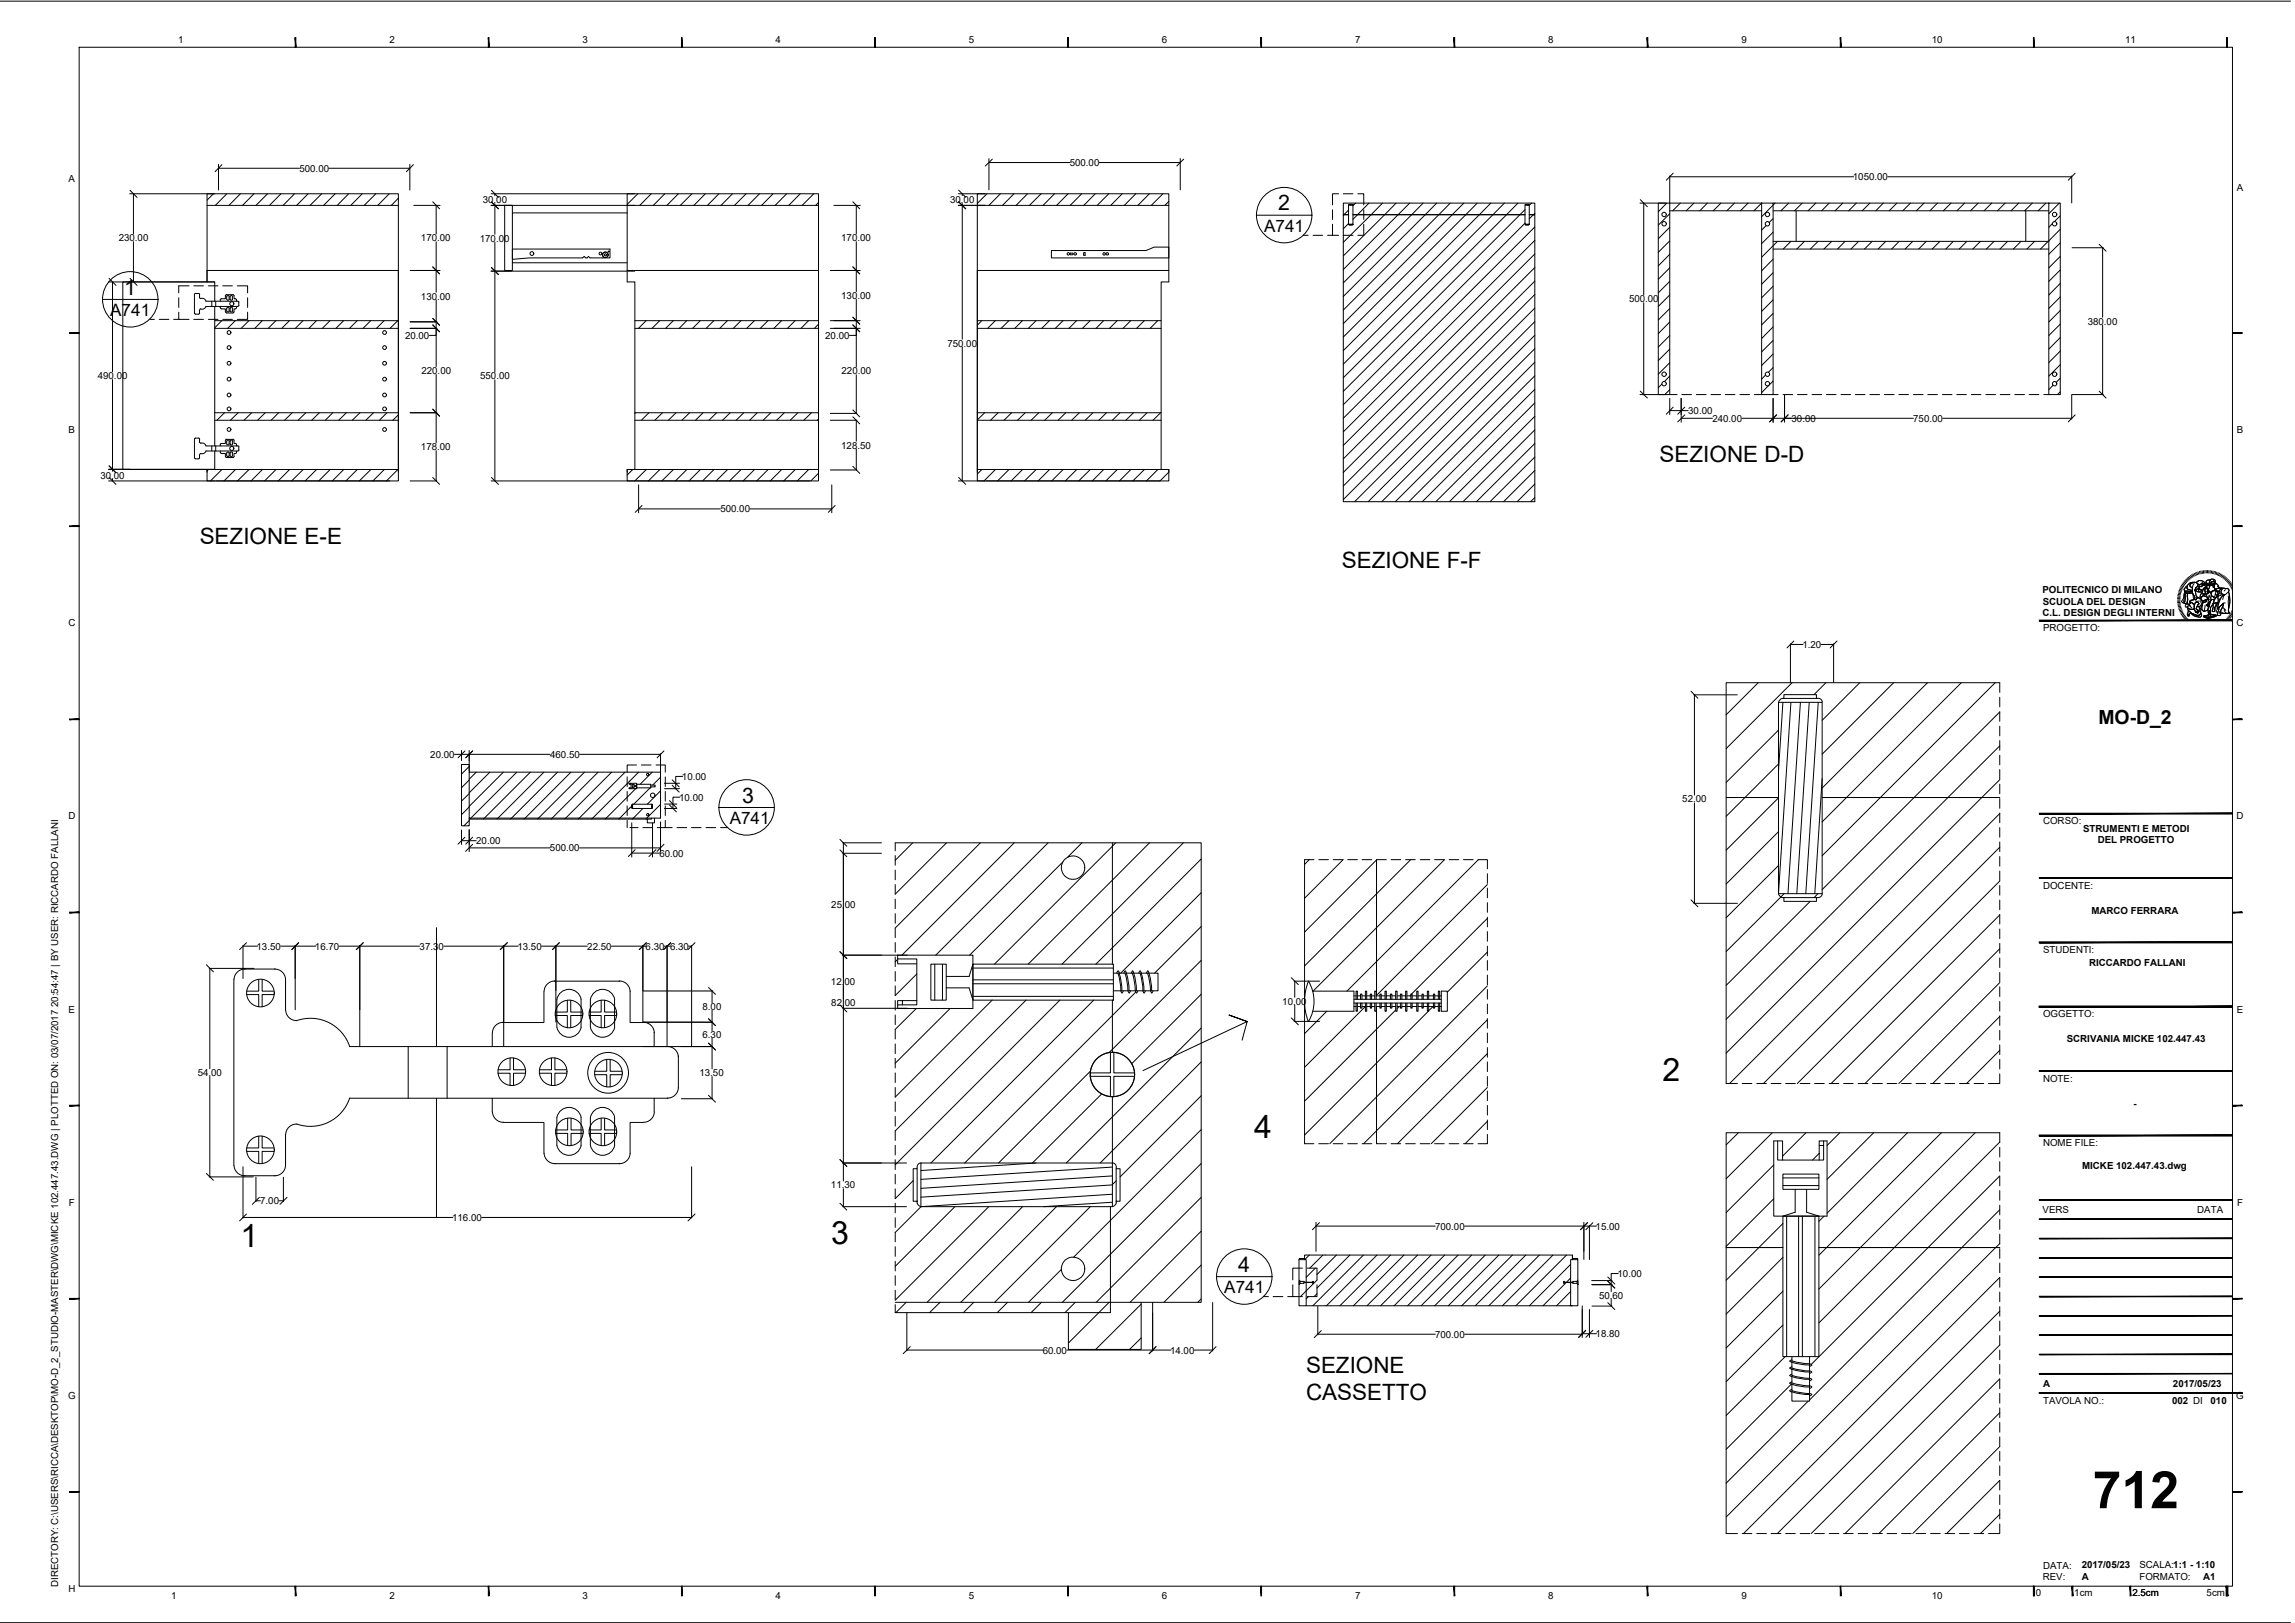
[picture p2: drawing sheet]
<svg xmlns="http://www.w3.org/2000/svg" width="594mm" height="420mm" viewBox="0 0 594 420" stroke-linecap="round" stroke-linejoin="round" font-family="sans-serif">
<defs><g id="words">
<text font-size="13.4" x="541.7" y="390.4">712</text>
<g font-size="8.3">
<text x="430.4" y="279.9">2</text>
<text x="324.6" y="294.5">4</text>
<text x="62.3" y="322.7">1</text>
<text x="215.1" y="322.1">3</text>
</g>
<g font-size="5.8">
<text x="429.6" y="119.6">SEZIONE D-D</text>
<text x="51.7" y="140.8">SEZIONE E-E</text>
<text x="347.3" y="147">SEZIONE F-F</text>
<text x="338.1" y="355.5">SEZIONE</text>
<text x="338.1" y="362.5">CASSETTO</text>
</g>
<g font-size="5.5">
<text x="330.8" y="54.5">2</text>
<text x="32.2" y="76.2">1</text>
<text x="192.2" y="207.8">3</text>
<text x="320.5" y="329.2">4</text>
</g>
<text font-size="5" x="543.2" y="187.4">MO-D_2</text>
<g font-size="4.4">
<text x="327.2" y="60.1">A741</text>
<text x="28.5" y="81.9">A741</text>
<text x="188.9" y="213.4">A741</text>
<text x="316.9" y="334.9">A741</text>
</g>
<g font-size="2.5">
<text x="46.1" y="11">1</text>
<text x="100.8" y="11">2</text>
<text x="150.8" y="11">3</text>
<text x="200.8" y="11">4</text>
<text x="250.8" y="11">5</text>
<text x="300.8" y="11">6</text>
<text x="350.8" y="11">7</text>
<text x="400.8" y="11">8</text>
<text x="450.8" y="11">9</text>
<text x="500.1" y="11">10</text>
<text x="550.1" y="11">11</text>
<text x="17.7" y="47.2">A</text>
<text x="77.5" y="44.4">500.00</text>
<text x="276.9" y="43">500.00</text>
<text x="479.6" y="46.6">1050.00</text>
<text x="125" y="52.6">30.00</text>
<text x="246" y="52.5">30.00</text>
<text x="579" y="49.4">A</text>
<text x="30.7" y="62.4">230.00</text>
<text x="109" y="62.4">170.00</text>
<text x="124.2" y="62.6">170.00</text>
<text x="217.8" y="62.4">170.00</text>
<text x="109" y="77.6">130.00</text>
<text x="217.8" y="77.4">130.00</text>
<text x="421.7" y="78.2">500.00</text>
<text x="104.9" y="87.7">20.00</text>
<text x="213.6" y="87.7">20.00</text>
<text x="245.2" y="89.7">750.00</text>
<text x="540.4" y="84">380.00</text>
<text x="25.3" y="98.1">490.00</text>
<text x="109.1" y="96.8">220.00</text>
<text x="124.3" y="98.2">550.00</text>
<text x="217.8" y="96.9">220.00</text>
<text x="437" y="107.2">30.00</text>
<text x="17.7" y="112.1">B</text>
<text x="443.3" y="109.2">240.00</text>
<text x="463.8" y="109.2">30.00</text>
<text x="495.3" y="109.2">750.00</text>
<text x="579" y="112.1">B</text>
<text x="109" y="116.5">178.00</text>
<text x="217.8" y="116.1">128.50</text>
<text x="26" y="123.9">30.00</text>
<text x="186.5" y="132.6">500.00</text>
<text x="528.7" y="153.5">POLITECNICO DI MILANO</text>
<text x="528.7" y="159.6">C.L. DESIGN DEGLI INTERNI</text>
<text x="528.8" y="156.6">SCUOLA DEL DESIGN</text>
<text x="17.7" y="162.1">C</text>
<text x="466.6" y="167.7">1.20</text>
<text x="528.9" y="163.4">PROGETTO:</text>
<text x="579" y="162.1">C</text>
<text x="111.4" y="196.2">20.00</text>
<text x="142.4" y="196.2">460.50</text>
<text x="176.5" y="201.9">10.00</text>
<text x="175.8" y="207.3">10.00</text>
<text x="435.5" y="207.7">52.00</text>
<text x="17.7" y="212.1">D</text>
<text x="528.9" y="213.4">CORSO:</text>
<text x="539.2" y="215.3">STRUMENTI E METODI</text>
<text x="579" y="212.1">D</text>
<text x="123.3" y="218.5">20.00</text>
<text x="142.4" y="220.4">500.00</text>
<text x="170.7" y="221.7">60.00</text>
<text x="543" y="218.4">DEL PROGETTO</text>
<text x="528.9" y="230.1">DOCENTE:</text>
<text x="215.2" y="234.9">25.00</text>
<text x="541.4" y="236.5">MARCO FERRARA</text>
<text x="66.4" y="245.8">13.50</text>
<text x="81.5" y="245.8">16.70</text>
<text x="108.6" y="245.8">37.30</text>
<text x="133.9" y="245.8">13.50</text>
<text x="152" y="245.8">22.50</text>
<text x="167.1" y="245.8">6.30</text>
<text x="173.4" y="245.8">6.30</text>
<text x="528.9" y="246.8">STUDENTI:</text>
<text x="540.8" y="250.1">RICCARDO FALLANI</text>
<text x="215.1" y="255">12.00</text>
<text x="17.7" y="262.1">E</text>
<text x="181.9" y="261.5">8.00</text>
<text x="215.2" y="260.5">82.00</text>
<text x="331.9" y="260.1">10.00</text>
<text x="528.9" y="263.4">OGGETTO:</text>
<text x="579" y="262.1">E</text>
<text x="181.9" y="268.6">6.30</text>
<text x="535" y="269.6">SCRIVANIA MICKE 102.447.43</text>
<text x="51.2" y="278.6">54.00</text>
<text x="181.1" y="278.6">13.50</text>
<text x="528.9" y="280.1">NOTE:</text>
<text x="552.3" y="286.5">-</text>
<text x="528.9" y="296.8">NOME FILE:</text>
<text x="539" y="302.7">MICKE 102.447.43.dwg</text>
<text x="67.4" y="311.7">7.00</text>
<text x="215.1" y="307.6">11.30</text>
<text x="17.8" y="312.1">F</text>
<text x="117.1" y="316.1">116.00</text>
<text x="528.7" y="314">VERS</text>
<text x="568.8" y="314">DATA</text>
<text x="579.1" y="312.1">F</text>
<text x="371.5" y="318.3">700.00</text>
<text x="413" y="318.3">15.00</text>
<text x="418.7" y="330.6">10.00</text>
<text x="413.9" y="336.2">50.60</text>
<text x="371.5" y="346.3">700.00</text>
<text x="413" y="346.2">18.80</text>
<text x="269.9" y="350.4">60.00</text>
<text x="302.9" y="350.4">14.00</text>
<text x="528.9" y="359">A</text>
<text x="562.5" y="359">2017/05/23</text>
<text x="17.6" y="362.1">G</text>
<text x="528.9" y="363.6">TAVOLA NO.:</text>
<text x="562.3" y="363.6">002 DI</text>
<text x="572.2" y="363.6">010</text>
<text x="578.9" y="362.1">G</text>
<text x="528.9" y="406.1">DATA:</text>
<text x="538.9" y="406">2017/05/23</text>
<text x="553.8" y="406">SCALA:1:1 - 1:10</text>
<text x="15" y="410.9" transform="rotate(-90 15 410.9)">DIRECTORY: C:\USERS\RICCA\DESKTOP\MO-D_2_STUDIO-MASTER\DWG\MICKE 102.447.43.DWG | PLOTTED ON: 03/07/2017 20:54:47 | BY USER: RICCARDO FALLANI</text>
<text x="17.7" y="412.1">H</text>
<text x="527" y="413.1">0</text>
<text x="528.8" y="409">REV:</text>
<text x="537" y="413.1">1cm</text>
<text x="538.9" y="409">A</text>
<text x="552" y="413.1">2.5cm</text>
<text x="553.8" y="409">FORMATO:</text>
<text x="570.3" y="409">A1</text>
<text x="571.2" y="413.1">5cm</text>
<text x="44.3" y="414">1</text>
<text x="100.8" y="414">2</text>
<text x="150.8" y="414">3</text>
<text x="200.8" y="414">4</text>
<text x="250.8" y="414">5</text>
<text x="300.8" y="414">6</text>
<text x="350.8" y="414">7</text>
<text x="400.8" y="414">8</text>
<text x="450.8" y="414">9</text>
<text x="500.1" y="414">10</text>
</g>
</g></defs>
<g fill="none" stroke="#000" stroke-width=".26">
<path d="M0 .3h592.9M20.5 12.2h557.4v398.4h-557.4zM33.6 50.2h21.9M33.7 49.3l1.8 1.8M34.5 50.2v10.4M53.6 53.2h49.5M55.2 50.2l-1.6 1.6M56.6 42.5v6.7M56.6 43.6h20.9M57.4 42.6l-1.7 1.9M58.7 50.2l-2.9 3M62.2 50.2l-2.9 3"/>
<path d="M65.7 50.2l-2.9 3M69.3 50.2l-3 3M72.7 50.2l-2.9 3M76.2 50.2l-2.9 3M79.8 50.2l-3 3M83.3 50.2l-3 3M85.1 43.6h21M86.7 50.2l-2.9 3M90.3 50.2l-3 3M93.8 50.2l-3 3M97.3 50.2l-3 3M100.8 50.2l-3 3"/>
<path d="M103.1 51.3l-1.8 1.9M106.1 42.5v6.7M107 42.6l-1.8 1.9M107.1 53.2h6.8M112 52.2l1.8 1.9M112.9 53.2v7.4M127.1 53.2h84.8M127.1 50.2h37.2M127.2 52.3l1.8 1.8M127.2 49.3l1.8 1.8M128.1 50.2v.5M128.1 52.7v8"/>
<path d="M132.6 55.1v-1.9h-2v16.8h2v-2M162.3 55.1h-29.7v12.9h29.7M165.1 50.2l-2.8 2.7M168.6 50.2l-3 3M172.1 50.2l-3 3M175.6 50.2l-3 3M179.1 50.2l-3 3M182.6 50.2l-3 3M186.1 50.2l-3 3M189.6 50.2l-3 3M193.1 50.2l-3 3M196.6 50.2l-3 3"/>
<path d="M200.1 50.2l-3 3M203.6 50.2l-2.9 3M207.1 50.2l-2.9 3M210.7 50.2l-3.1 3M211.9 52.4l-.7 .8M215.9 53.2h6.8M220.8 52.2l1.7 1.9M221.7 53.2v7.4M248.1 53.2h54.5M248.1 50.2h6.9M248.2 52.2l1.8 1.9M248.2 49.2l1.8 1.9"/>
<path d="M249.1 50.2v.4M249.1 52.7v35.1M255.5 50.2l-2.5 2.5M256 41.1v8M256 42.1h20.9M256.9 41.2l-1.8 1.8M259 50.2l-3 3M262.5 50.2l-3 3M266 50.2l-3 3M269.5 50.2l-3 3M273 50.2l-3 3M276.5 50.2l-3 3"/>
<path d="M280 50.2l-3 3M283.5 50.2l-3 3M284.6 42.1h20.9M287 50.2l-3 3M290.5 50.2l-3 3M294 50.2l-3 3M297.5 50.2l-2.9 3M301 50.2l-3 3M302.6 52.2l-1.1 1M305.5 41.1v8M306.4 41.2l-1.8 1.8M325.2 55.7h14.4"/>
<path d="M344.9 58v2.9h1.6M344.9 54.3v2.5M346.5 50.2h-1.6v2.8M347.7 52.6h49.6v3h-1.4h1.4v74.3h-49.6v-74.3h1.4h-1.4zM347.7 50.2h2.5M349.1 53.1h1.1v4.9h-1.1zM349.1 54.4l-1.4 1.4M349.1 57.9l-1.4 1.3M349.1 58l.1 .2M349.2 53l.9-.1-.9 .1M349.2 58.2l.9 .1-.9-.1M349.2 53l-.1 .1"/>
<path d="M350.1 53h.1M350.1 58.2h.1M350.2 53l.1 .1M350.2 55.6h44.6M350.3 58l-.1 .1M350.9 52.6l-.7 .7M351.5 50.2h1.5v2.8M353 58v2.9h-1.5M353 54.3v2.5M354.4 52.6l-4.2 4.2M357.9 52.6l-10.2 10.1M361.4 52.6l-13.7 13.7"/>
<path d="M364.9 52.6l-17.2 17.2M368.4 52.6l-20.7 20.6M371.9 52.6l-24.2 24.2M375.4 52.6l-27.7 27.7M378.9 52.6l-31.2 31.2M382.4 52.6l-34.7 34.6M385.9 52.6l-38.2 38.2M389.4 52.6l-41.7 41.7M392.9 52.6l-45.2 45.2M394.8 53.1h1.1v4.9h-1.1zM394.8 54.3l-47.1 47M394.8 57.8l-47.1 47"/>
<path d="M394.8 58l.1 .3h.8l-.9-.1M394.8 53l.9-.1-.8 .1M394.9 53l-.1 .1M395.7 53h.1M395.7 58.2h.1M395.8 53l.1 .1M395.9 58l-.1 .1M396.5 52.6l-.6 .5M397.3 55.2l-1.4 1.4M397.3 58.8l-49.6 49.5M424.5 52.6h6.7M424.6 51.7l1.8 1.8"/>
<path d="M425.5 52.6v23.8M429.3 52.6h2.9v49.6h-2.9zM431.5 52.6l-2.2 2.2M432.2 55.3l-2.9 3M432.2 58.8l-2.9 3M432.2 52.6h23.8M432.2 54.6h23.8M432.2 45.6v6.9M432.2 45.8h47.6M433.1 44.8l-1.8 1.9M435 52.6l-2 2M438.5 52.6l-2 2"/>
<path d="M442 52.6l-2 2M445.5 52.6l-2 2M449 52.6l-2 2M452.5 52.6l-2 2M456 52.6h3v49.6h-3zM456 52.6l-2 2M457.2 58.4l-1.2 1.2M459 56.6l-1 1M459 52.6h71.4M459 54.6h71.4M459.5 52.6l-3.5 3.5M463 52.6l-2 2"/>
<path d="M464.9 54.6v7.9M466.5 52.6l-2 2M470 52.6l-2 2M473.5 52.6l-1.9 2M477 52.6l-2 2M480.5 52.6l-2 2M484 52.6l-2 2M487.5 52.6l-1.9 2M488.7 45.8h47.6M491 52.6l-2 2M494.5 52.6l-2 2M498.1 52.6l-2 2"/>
<path d="M501.5 52.6l-1.9 2M505 52.6l-2 2M508.6 52.6l-2 2M512.1 52.6l-2 2M515.6 52.6l-2 2M519 52.6l-1.9 2M522.6 52.6l-2 2M524.4 54.6v7.9M526.1 52.6l-2 2M529.6 52.6l-2 2M530.4 52.6h2.9v49.6h-2.9zM531.3 57.9l-.9 .9"/>
<path d="M533.1 52.6l-2.7 2.7M533.3 55.9l-1.6 1.5M533.3 59.4l-2.9 3M536.3 45.6v6.9M537.2 44.8l-1.8 1.9M26.5 77.5h14.4M28.1 73h27.4M28.2 72.1l1.8 1.8M29.1 73v23.2M33.7 72.1l1.8 1.8M34.5 62.6v10.4M46.3 77.1v2.5"/>
<path d="M48.9 74h-2.6v1.8M50.2 74h2.5M51.6 76.2v.8M51.7 76.2l-.2-.2-.9-.1-.3 .3v4.9l.2 .2h.9l.3-.2M51.7 77l.1 .3h1l.5 .7h7.9M53.9 74h2.5M54.8 78v1.3M55.6 78v-5h-23.8v48.5h21.8M55.6 79.3v36.1M55.8 78v1.3M57 79.3l.1 .5 .2 .1M57 77.6v.4"/>
<path d="M57.3 80h1v.7M57.3 77.3l-.3 .3M57.7 74h2.5M58.3 76.5v.8h-1M58.6 76.3h1.8l.2 1h.3M58.7 76.3l-.3 .2M59.3 76.8v.7M59.3 79.8v.8M59.3 76.8l-.1-.3-.4 .1-.1 .9 .3 .2 .3-.2M59.3 79.8l-.1-.2-.4 .1-.1 .9M59.6 76.6l.4-.1 .2 .3-.2 .9-.4-.2zM60.9 80h-.3v.7l-.3 .3"/>
<path d="M60.9 77.3l.3 .2v.5h.5l.1 .2M61.2 79.3h-7.9l-.5 .6-1 .1-.1 .2M61.4 74h2.7v1.8M61.6 79.3h-.4v.5l-.3 .1M61.8 78.2v.9M61.8 79l-.2 .3M64.1 77.1v2.5M106.2 70h7.7M112 69.1l1.8 1.8M112.9 77.6v9.2h-1.8M112.9 62.6v13M127.1 70.2h37.2"/>
<path d="M127.2 69.3l1.8 1.8M128.1 62.7v33.7M132.6 64.5h25.3v2.3h-5.2l-.4-.4-.3 .4h-.4l-.4-.4-.4 .4h-13.7l-4.5 .3zM162.3 70h49.6v54.5h-49.6v-3h49.6M214.9 70h7.8M220.8 69.1l1.7 1.8M221.7 77.5v9.3h-1.8M221.7 62.6v12.9M272.2 64.9h24.5l2.1-.9h3.8v2.8h-30.4zM277.1 65.5h.6M277.1 65.5v.4M277.7 65.5v.4l-.6 .1"/>
<path d="M280.5 65.5v.6M280.5 65.5h.4M280.5 66h.4M280.9 65.5v.6M302.6 70h-49.6v54.5h49.6v-3h-49.6M337.4 60.9h1.2M339.9 60.9h2.5M343.7 60.9h1.2M347.7 60.9h2.5M397.3 62.2l-49.6 49.6M397.3 65.7l-49.6 49.6M397.3 69.3l-49.6 49.5"/>
<path d="M397.3 72.8l-49.6 49.5M397.3 76.2l-49.6 49.6M397.3 79.8l-49.6 49.5M425.5 78.4v23.8M432.2 62.4l-2.9 2.9M432.2 65.8l-2.9 3M432.2 69.3l-2.9 3M432.2 72.9l-2.9 2.9M432.2 76.4l-2.9 2.9M432.2 79.9l-2.9 2.9M459 60.1l-3 3M459 67.1l-3 3"/>
<path d="M459 70.6l-3 3M459 74.1l-3 3M459 77.6l-3 3M459 62.5h71.4M459 64.5h71.4M460.1 62.5l-4.1 4.1M463.6 62.5l-2 2M467.1 62.5l-2 2M470.6 62.5l-2 2M474.1 62.5l-2 2M477.6 62.5l-1.9 2M481.1 62.5l-2 2"/>
<path d="M484.6 62.5l-2 2M488.1 62.5l-1.9 2M491.6 62.5l-1.9 2M495.1 62.5l-2 2M498.6 62.5l-1.9 2M502.2 62.5l-2 2M505.6 62.5l-1.9 2M509.1 62.5l-1.9 2M512.7 62.5l-2 2M516.2 62.5l-2 2M519.7 62.5l-2 2M523.2 62.5l-2 2"/>
<path d="M526.7 62.5l-2 2M530.2 62.5l-2 2M533.3 62.9l-2.9 2.9M533.3 66.4l-2.9 2.9M533.3 69.9l-2.9 3M533.3 73.4l-2.9 3M533.3 76.9l-2.9 2.9M536.4 64.1h8M543.4 63.2l1.8 1.8M544.3 64.1v18M29.1 98.3v23.7M38.7 82.7h1.3"/>
<path d="M41.2 82.7h2.5M45 82.7h1.3M46.3 80.8v1.9h2.6M50.2 82.7h2.5M51.6 80.3v.8M53.9 82.7h2.5M55.6 83h47.5M55.6 85h47.5M57.4 83l-1.8 1.9M57.7 82.7h2.5M58.4 80.7l.3 .3M58.6 81h1.7"/>
<path d="M58.7 80.5l.3 .3 .3-.3M59.6 80.6v-.8l.3-.3 .3 .3v.8M59.6 80.5l.3 .3 .3-.3M60.9 83l-2 2M64.1 80.8v1.9h-2.7M64.4 83l-2 2M67.9 83l-1.9 2M71.4 83l-2 2M74.9 83l-2 2M78.4 83l-1.9 2M81.9 83l-1.9 2M85.4 83l-2 2"/>
<path d="M88.9 83l-1.9 2M92.5 83l-2 2M96 83l-2 2M99.4 83l-1.9 2M103 83l-2 2M106.2 85h6.9M106.2 83.3h6.9M112 82.4l1.8 1.8M112 84.1l1.8 1.8M112.9 85v9.9M112.9 96.9v17.7M128.1 98.3v26.2"/>
<path d="M164.3 83h47.6M164.3 85h47.6M167.3 83l-2 2M170.8 83l-2 2M174.3 83l-2 2M177.8 83l-2 2M181.3 83l-2 2M184.8 83l-2 2M188.3 83l-2 2M191.8 83l-2 2M195.3 83l-2 2M198.8 83l-2 2"/>
<path d="M202.3 83l-2 2M205.8 83l-2 2M209.3 83l-2 2M211.9 83.9l-1.1 1.1M214.9 83h7.8M214.9 85h7.8M220.8 82.1l1.7 1.8M220.8 84.1l1.7 1.8M221.7 85v10M221.7 97v10M249.1 89.8v34.7M253 83h47.6"/>
<path d="M253 85h47.6M254.1 83l-1.1 1.2M257.6 83l-1.9 2M261.2 83l-2 2M264.7 83l-2 2M268.2 83l-2 2M271.7 83l-2 2M275.2 83l-2 2M278.7 83l-2 2M282.2 83l-2 2M285.7 83l-2 2M289.2 83l-2 2"/>
<path d="M292.7 83l-2 2M296.2 83l-2 2M299.7 83l-2 2M397.3 90.3l-39.6 39.6M397.3 93.8l-36.1 36.1M397.3 97.3l-32.6 32.6M397.3 83.3l-46.7 46.6M397.3 86.8l-43.1 43.1M430.2 99.4l-.9 1M432.2 83.4l-2.9 3M432.2 86.9l-2.9 2.9M432.2 90.4l-2.9 2.9"/>
<path d="M432.2 93.9l-2.9 3M432.2 97.4l-1.4 1.4M457 97.2l-1 .9M457.8 99.8l-1.8 1.8M459 81.2l-3 2.9M459 84.6l-3 3M459 88.1l-3 3M459 91.7l-3 2.9M459 95.2l-1.2 1.2M459 98.6l-1 1.1M531.5 99.7l-1.1 1.2M533.3 80.4l-2.9 3"/>
<path d="M533.3 83.9l-2.9 3M533.3 87.4l-2.9 3M533.3 90.9l-2.9 3M533.3 94.4l-2.9 3M533.3 97.9l-1 1.1M544.3 84.2v18M50.6 118.8h.8M51.6 113.7v.8M51.6 117.7v.8M51.7 113.7l-.3-.3h-.9l-.2 .3v4.8l.3 .2M51.7 118.5l-.3 .2M51.7 114.5l.1 .2 1 .1 .5 .6h7.9"/>
<path d="M52 117.4l-.3 .3M54.8 115.4v1.4M55.6 116.8v4.7h-2M55.6 106.8h47.5M55.6 108.8h47.5M55.8 115.4v1.4M57 116.8v.3M57 117.1l.3 .2M57.3 117.4h1v.8M57.3 114.8l-.2 .1-.1 .5M58.1 106.8l-2 2M58.3 114v.8h-1"/>
<path d="M58.6 113.7h1.7M58.7 113.7l-.3 .3M58.7 114.2l.1 .9 .4 .1 .1-.3M58.7 114.2l.3-.3 .3 .3M59.3 114.2v.7M59.3 117.3v.7M59.3 117.3l-.1-.3-.4 .1-.1 .9 .3 .2 .3-.2M59.6 114.2v.7l.3 .3 .3-.3v-.7M59.6 114.2l.3-.3 .3 .3M59.6 117.1l.4-.1 .2 .3-.2 .9-.4-.2zM60.3 113.7l.3 .3M60.6 114v.8h.3"/>
<path d="M60.9 117.4h-.3l-.2 1h-1.8l-.2-.2M60.9 114.8l.3 .1v.5h.4M61.2 116.8l-7.9-.1-.5 .7h-.9M61.6 115.4l.2 .3M61.6 106.8l-2 2M61.8 115.7v.8M61.8 116.5l-.1 .2-.5 .1v.5l-.3 .1M65.2 106.8l-2 2M68.7 106.8l-2 2M72.1 106.8l-1.9 2M75.6 106.8l-1.9 2M79.2 106.8l-2 2"/>
<path d="M82.7 106.8l-2 2M86.1 106.8l-1.9 2M89.7 106.8l-2 2M93.2 106.8l-2 2M96.7 106.8l-2 2M100.2 106.8l-2 2M103.1 107.4l-1.4 1.4M106.2 106.8h6.9M112 105.9l1.8 1.8M112.9 116.7v7.8M164.3 106.8h47.6M164.3 108.8h47.6"/>
<path d="M164.5 106.8l-.2 .2M168 106.8l-2 2M171.5 106.8l-2 2M175 106.8l-2 2M178.5 106.8l-2 2M182 106.8l-2 2M185.5 106.8l-2 2M189 106.8l-2 2M192.5 106.8l-2 2M196 106.8l-1.9 2M199.5 106.8l-2 2M203 106.8l-2 2"/>
<path d="M206.5 106.8l-1.9 2M210.1 106.8l-2 2M211.9 108.5l-.4 .3M214.9 108.8h6.9M214.9 107h6.9M220.8 106.1l1.7 1.8M220.8 107.9l1.7 1.8M221.7 108.8v5.4M221.7 116.2v5.5M253 106.8h47.6M253 108.8h47.6M254.9 106.8l-1.9 1.9"/>
<path d="M258.4 106.8l-2 2M261.9 106.8l-2 2M265.4 106.8l-2 2M268.9 106.8l-2 2M272.4 106.8l-2 2M275.9 106.8l-2 2M279.4 106.8l-2 2M282.9 106.8l-2 2M286.4 106.8l-2 2M289.9 106.8l-1.9 2M293.4 106.8l-2 2M296.9 106.8l-2 2"/>
<path d="M300.4 106.8l-2 2M397.3 100.8l-29.1 29.1M397.3 104.3l-25.6 25.6M397.3 111.3l-18.6 18.6M397.3 114.8l-15.1 15.1M397.3 107.8l-22.1 22.1M397.3 118.3l-11.6 11.6M424.5 102.2h6.7M424.6 101.3l1.8 1.7M432.2 106.3h4.8M432.2 100.9l-1.2 1.3M432.2 102.2h1.9"/>
<path d="M432.2 103.1v4.2M433.1 105.4l-1.8 1.8M435.2 103.1v6.2M435.2 108.3h8.1M435.4 102.2h2.5M436.1 107.4l-1.8 1.8M436.1 105.4l-1.8 1.8M439.1 102.2h2.5M442.9 102.2h2.5M446.6 102.2h2.5M450.4 102.2h2.5M450.9 108.3h12.9"/>
<path d="M454.1 102.2h1.9M458 109.2l1.9-1.8-1.8 1.8M459 102.2h1.3M459 103.1v6.2M461.6 102.2h2.5M461.9 108.3h33.4M461.9 102.2v7.1M462.9 107.4l-1.8 1.8M465.3 102.2h2.5M469.1 102.2h2.5M472.8 102.2h2.5M476.5 102.2h2.5"/>
<path d="M480.3 102.2h2.5M484 102.2h2.5M487.8 102.2h2.5M491.5 102.2h2.5M495.3 102.2h2.5M499 102.2h2.5M502.8 102.2h2.5M502.9 108.3h33.4M506.5 102.2h2.5M510.3 102.2h2.5M514.1 102.2h2.5M517.8 102.2h2.5"/>
<path d="M521.5 102.2h2.5M525.3 102.2h2.5M529 102.2h1.4M533.3 101.4l-.7 .8M536.3 102.2v6.3M536.4 102.2h8M537.2 107.4l-1.8 1.8M543.4 101.3l1.8 1.7M28.1 124.5h27.4M28.1 121.5h27.4M28.2 120.6l1.8 1.8M28.2 123.6l1.8 1.8"/>
<path d="M29.1 124v.5M53.6 121.5v.8M53.9 121.5l-.3 .4M55.8 124.5h45.1M57.4 121.5l-2.9 3M61 121.5l-3 3M64.5 121.5l-3 3M67.9 121.5l-2.9 3M71.5 121.5l-3 3M75 121.5l-3 3M78.5 121.5l-3 3M82 121.5l-3 3"/>
<path d="M85.5 121.5l-3 3M89 121.5l-3 3M92.5 121.5l-3 3M96 121.5l-3 3M99.5 121.5l-3 3M103 121.5l-3 3M103.1 121.5h-49.5v3h49.5v-54.5h-49.5v3v-22.8h49.5v72.1M106.2 124.5h6.9M112 123.6l1.8 1.8M127.2 123.6l1.8 1.8M162.3 122.3v-.8h2v-48.5h-2v-22.8h49.6v72.1M163.8 121.5l-1.5 1.5"/>
<path d="M164.6 124.5h45M165.3 125.5v7.3M165.3 131.7h21.2M166.2 130.9l-1.8 1.7M167.3 121.5l-3 3h-37.2M170.8 121.5l-2.9 3M174.3 121.5l-3 3M177.8 121.5l-3 3M181.3 121.5l-2.9 3M184.8 121.5l-2.9 3M188.3 121.5l-2.9 3M191.9 121.5l-3.1 3"/>
<path d="M194.1 131.7h21.2M195.3 121.5l-2.9 3M198.8 121.5l-2.9 3M202.4 121.5l-3 3M205.9 121.5l-3 3M209.3 121.5l-2.9 3M211.9 122.5l-2 2M214.9 121.7h6.9M215.3 125.5v7.3M216.2 130.9l-1.8 1.7M220.8 120.7l1.7 1.9M248.1 124.5h6.9"/>
<path d="M248.2 123.6l1.8 1.8M253 122.3v-72.1h49.6v22.8h-2v48.5h2v.8l-2.3 2.2h-45M254.2 121.5l-1.2 1.2M257.7 121.5l-3 3M261.2 121.5l-3 3M264.7 121.5l-3 3M268.2 121.5l-3 3M271.7 121.5l-3 3M275.2 121.5l-3 3M278.7 121.5l-2.9 3M282.2 121.5l-3 3M285.7 121.5l-3 3"/>
<path d="M289.2 121.5l-2.9 3M292.7 121.5l-2.9 3M296.2 121.5l-3 3M299.7 121.5l-2.9 3M397.3 125.3l-4.6 4.6M397.3 121.8l-8.1 8.1M397.3 128.8l-1.1 1.1M563.7 154.6h.6M563.7 154.9l.6 .1M563.7 155.3h.6M563.7 154.2l.7 .1M563.8 153.9l.6 .1"/>
<path d="M563.9 153.5l.6 .2M564 153.2l.6 .2M564 152.9l.7 .2M564.2 152.5l.6 .3M564.3 152.2l.6 .3M564.3 155.6l-.6 .1M564.3 156h-.6M564.4 156.3l-.7 .1M564.4 156.6l-.6 .1M564.5 151.8l.6 .4M564.5 156.9l-.7 .2M564.6 157.2l-.7 .2"/>
<path d="M564.6 151.6l.6 .3M564.7 157.6l-.7 .2M564.8 151.3l.6 .3M564.8 157.9l-.6 .2M564.9 158.2l-.6 .2M565 151l.6 .3M565.1 158.5l-.6 .3M565.2 158.8l-.6 .3M565.2 150.7l.6 .4M565.4 159l-.6 .4M565.4 150.4l.6 .4M565.5 153h.9a.59 .59 0 0 0 1-.1l.2 .6h-.2a1.61 1.61 0 0 1-1.9-.3z"/>
<path d="M565.6 153v.4M565.6 159.3l-.6 .4M565.7 150.1l.5 .5M565.7 153.5l-.3 .5v1.3l-.4 .7 .4 .2M565.7 159.6l-.5 .4M565.9 151.8l.3-.1a.58 .58 0 0 0 .4 .9l.8 .3a.63 .63 0 0 1-1 .1l-.6 .1-.4-.4zM565.9 153.5h.5l-.2 .6v2.2l-.8-.2zM566 153.5h-.1a1.79 1.79 0 0 0-.2 1.7l-.3 .9 .7 .2M566 149.9l.4 .4M566 159.8l-.6 .4M566.2 151.7a1.06 1.06 0 0 0-.7 1.2l.3 .2 .6-.1a.59 .59 0 0 0 1-.1M566.2 157.1l.1 .3 .5 .3 1.2-.1"/>
<path d="M566.2 149.6l.5 .5M566.3 151.5l.2-.2a1.55 1.55 0 0 1 1.7-.6 1.05 1.05 0 0 0-1.3 1.1l.6 .3v.8l-1-.3a.74 .74 0 0 1-.2-1.1zM566.3 157.4l.8 .3 .9-.1 .2 .5 .3 .3-.1 .2 .2-.2 .2 .4-.1-.6 .3 .4-.1-.4 .4 .1-.6-.5a.32 .32 0 0 1-.2-.3 .32 .32 0 0 1 .1-.3l.2-.3 .4 .1 .3 1a.84 .84 0 0 1-.1 1.2 .84 .84 0 0 1-1.2-.1l-.6-.3a1.69 1.69 0 0 1-1.3-1.2zM566.3 157.4v.2a3.1 3.1 0 0 0 2.2 1.7l.6 .2M566.4 153.6l1.2-.1 .4 .8 .1 .9-.7 .2a.4 .4 0 0 0-.5 .2 .4 .4 0 0 0 .2 .5 .47 .47 0 0 1-.7 .3 .47 .47 0 0 1-.2-.7zM566.4 153.5l-.2 .4 .1 2.4M566.5 158.1l.9 .7 1.2 .5a.83 .83 0 0 0 1.1-.6 .67 .67 0 0 1 0 .9 .67 .67 0 0 1-.9 .1l-.9-.3-.9-.6-.5 .3 .3 .2-.1 .2-.3-.2a.8 .8 0 0 1 .1-1.1zM566.5 149.4l.4 .5M566.5 158.1l-.3 .9 .2 .5 .3-.1a.4 .4 0 0 1 .1-.5 .4 .4 0 0 1 .6 .1 2.5 2.5 0 0 0 2.4 .6l.1-.6-.2-.3M566.7 156.5a.52 .52 0 0 0-.8-.1 .52 .52 0 0 0 .1 .8 .75 .75 0 0 1 .7-.4 .75 .75 0 0 1 .7 .6M566.8 149.2l.4 .5M566.9 155.5l1.6-.3a.38 .38 0 0 1 .6-.4v-.1a1.22 1.22 0 0 1 .8 2l-.6 .3-.5-.1 .1-.2a.49 .49 0 0 0 .1-.8 .49 .49 0 0 0-.8 .3l-.2 .4a.95 .95 0 0 0-1-.6z"/>
<path d="M566.9 156.2l.2-.1a.87 .87 0 0 1 1 .5l-.1 1-.9 .1a.8 .8 0 0 1-.9-.6l.6-.3-.1-.3zM567.1 149l.3 .5M567.1 151.1l.3-.1a.88 .88 0 0 1 .9-.2 .88 .88 0 0 1 .6 .8l-.1 .2a1.23 1.23 0 0 0-.4 1.7 1.07 1.07 0 0 0 .7 1.3 .5 .5 0 0 0-.6 .5 .41 .41 0 0 1-.4-.2 .41 .41 0 0 1 0-.5l-.5-.9-.1-1.6a.55 .55 0 0 1-.6-.4 .55 .55 0 0 1 .2-.6zM567.3 155.9l.7 .7M567.3 156h-.1a.48 .48 0 0 0-.4 .3 .48 .48 0 0 0 0 .5M567.4 148.8l.3 .6M567.6 153.5h-1.6a.6 .6 0 0 0-.7 .2 .6 .6 0 0 0 0 .7l-.1 .5-.5 .7 .2 .4M567.6 148.6l.4 .6M567.7 153.8l.2 1.4M567.9 151.1a3.5 3.5 0 0 0-.2 2.8l.5 .8a.35 .35 0 0 0-.1 .4 .35 .35 0 0 0 .4 .2v-.1a.38 .38 0 0 1 .6-.4v-.1a.97 .97 0 0 1-.7-1.2 1.23 1.23 0 0 1 .4-1.7 .83 .83 0 0 0-.2-.9 .83 .83 0 0 0-.9-.2 1.52 1.52 0 0 0-1.6 1.5l.2 .3 1.1 .4M568 148.4l.3 .7M568.1 155.2l-.7 .2a.4 .4 0 0 0-.5 .2 .4 .4 0 0 0 .2 .5"/>
<path d="M568.2 150.7a1.05 1.05 0 0 0-1.3 1.1l.6 .3M568.3 156a.49 .49 0 0 1 .6-.1 .49 .49 0 0 1 .2 .6l-.5 .7a.32 .32 0 0 0-.1 .4 .32 .32 0 0 0 .3 .2l.5 .5-.4-.1 .1 .4-.3-.4 .1 .6-.2-.4-.2 .2 .1-.2-.3-.3a2.24 2.24 0 0 1 .1-2.1zM568.3 156a.49 .49 0 0 1 .6-.1 .49 .49 0 0 1 .2 .6l-.5 .7a.32 .32 0 0 0-.1 .4 .32 .32 0 0 0 .3 .2l.5 .5-.4-.1 .1 .4-.3-.4 .1 .6-.2-.4-.2 .2 .1-.2-.4-.5a2.23 2.23 0 0 1 .2-1.9zM568.3 148.3l.3 .6M568.4 152.2l.4-.4 .6-.1-.1 .6-1.1 .5zM568.5 152.6l.7-.3 .3 .3a.34 .34 0 0 0-.4 .2 .34 .34 0 0 0 .2 .4l-.6-.1zM568.5 152.6l.2 .5 .6 .1M568.6 150.8l.1-.1a1.17 1.17 0 0 1 1.9 .3l-.2 .1-.4-.2a.72 .72 0 0 1-1.1 .3M568.6 148.2l.3 .6M568.7 150.5h.4a.91 .91 0 0 1 .9-.2 .91 .91 0 0 1 .6 .8l-.6-.1a.77 .77 0 0 1-.8 .3 .77 .77 0 0 1-.6-.6zM568.9 151.1a.74 .74 0 0 0 1.2-.2l.3 .2a.76 .76 0 0 1-.8 .7h-.8zM569 148l.2 .7"/>
<path d="M569.1 154.7a1.2 1.2 0 0 1 .8 2h-.1M569.2 157.1l.3 .9a.79 .79 0 0 1 .1 1 .79 .79 0 0 1-.9 .3M569.2 152.4l.3 .2M569.3 152.6l.7 .1-.2 .1v.4a.41 .41 0 0 1-.5 0 .41 .41 0 0 1-.2-.5zM569.3 152.1v.2l-1.1 .5M569.3 155.6l-.8 .2M569.3 147.9l.2 .7M569.4 151.7l-.4 .5M569.5 155.3l.7 .5M569.6 152.6a.34 .34 0 0 0-.5 .1 .34 .34 0 0 0 .2 .5h.4l.1-.4 .2-.1h-.6M569.6 155.7a.69 .69 0 0 1 .2 1 .69 .69 0 0 1-1 .2M569.7 154.9a.9 .9 0 0 1 1-.6 .9 .9 0 0 1 .8 .9h-.4l-1 .4 .3 .2a.63 .63 0 0 0 .8-.6h.3v-.3l-.2-.4-.5-.2h-.6l-.5 .7-.2-.1 .2-1.1 .3-.3 .2 .3h1.1l.2-.3 .3-.1v-.4l.6 .2-.1 .3 .2 .8-.2 .4 .1 .6-.3 .6a.8 .8 0 0 0-.7 .7h-.3l.3 .2h.3l-.1 .4 .2-.3-.3 1.1h-.1a.87 .87 0 0 1-1.3-.1l-.5-.3 .5-.8 .1-.9"/>
<path d="M569.7 157.6l.8 .6M569.7 147.8l.1 .7M569.7 154.6l.6-.4 .6 .1 .4 .3 .3 .5-1.5 .6-.5-.8zM569.8 151.6l.1 .1M570 153.5l-.4 .5-.1 .9M570 151.3l.1 .1M570 157v.9M570 147.8l.1 .7M570 151.3v.1M570.1 155.6l1.1-.4a.57 .57 0 0 1-.1 .6 .57 .57 0 0 1-.7 .1zM570.1 156.4l-.3 1-.4 .4M570.2 155.7v.1"/>
<path d="M570.4 151.5l.8-.2a.35 .35 0 0 1-.1 .5 .35 .35 0 0 1-.5-.3zM570.4 152.4a.84 .84 0 0 1 .9-.2 .84 .84 0 0 1 .5 .9l-.1 .4-.3-.2a.64 .64 0 0 0 .1-.8 .64 .64 0 0 0-.8-.2l.1 .7a.46 .46 0 0 1-.2 .8 .46 .46 0 0 1-.6-.5zM570.4 147.7v.7M570.4 151.1a.76 .76 0 0 1-.8 .7h-.8M570.5 159.5l2-.5 1.2 .3-2.1 .6zM570.5 159.5l1.1 .4v.2l-1.1-.3zM570.7 152.3a.78 .78 0 0 1 .9 .4 .78 .78 0 0 1-.2 .9l-.6 .2zM570.7 147.7l.1 .7M570.8 151.3a.39 .39 0 0 1 .5-.3 .39 .39 0 0 1 .2 .6h-.1M570.8 156.7l-.3 1.5 1-.2M570.8 155.7l.1 .1M570.9 155.4l.1 .1"/>
<path d="M570.9 155.7h.1M570.9 151l.3-.1a.44 .44 0 0 1 .4 .7h-.2l-.2-.3h-.4zM570.9 155.4v.1M571 152.5h.1M571.1 152.4l-.2 .2M571.1 147.7v.6M571.1 156.6h.3a.73 .73 0 0 1 .7-.7l-.5 1.3 .1-.4h-.3zM571.2 151.4l-.5-.1-.3 .2h.2a.39 .39 0 0 0 .4 .3 .39 .39 0 0 0 .3-.4l-.1-.1v.2M571.2 153.8v.7M571.2 155.2a.59 .59 0 0 1-.3 .6 .59 .59 0 0 1-.7-.1M571.3 152.3l.2 .3-.1 .1M571.4 152.5a.42 .42 0 0 0-.6-.3 .42 .42 0 0 0-.1 .7l.1 .1a.47 .47 0 0 1 0 .7 .47 .47 0 0 1-.7 0 .47 .47 0 0 1 .1-.7 .82 .82 0 0 1 .8-.9 .82 .82 0 0 1 .8 1v.3a.23 .23 0 0 1-.3 .1 .23 .23 0 0 1-.1-.3"/>
<path d="M571.5 147.7l-.1 .6M571.5 152.8l-.2 .1M571.5 152.6l.1 .5-.2 .1-.6-.1M571.5 153.5l-.1 .2-.6 .1M571.6 159.9l2.1-.6-.1 .3-2 .5zM571.6 159.9v.2M571.6 151.5l.2-.1 .1 .4-.2 .9M571.7 156h.1M571.7 156.6l-.1 .6 .2-.3M571.8 153l-.1-.4a.77 .77 0 0 0 0-1.2l-.2-.2a.55 .55 0 0 1-.4-.7 .55 .55 0 0 1 .7-.4l.4 .1a1.21 1.21 0 0 0-.1 1.4l.2-.5a.39 .39 0 0 0 .2 .4 .39 .39 0 0 0 .5-.2l-.1 .7 .3-.1 .3 .7-1.1 .6M571.8 151v.5M571.8 147.7v.7"/>
<path d="M571.8 156.4l-.1 .2v-.2M571.8 154.1l-.1 1.3M571.8 153.3l.5 .2M572 158.1l.1 .1 .2 .9-.3-.6-.4 .7zM572 155.2a.56 .56 0 0 0-.4 .8M572.1 155.9l-.5 .2-.1 .4-.4 .1 .3 .2h.3M572.1 154.1l-.4 .9M572.1 147.7v.7M572.2 150.2a.83 .83 0 0 0-1.2 .7M572.3 150a.79 .79 0 0 1 1 .1 .79 .79 0 0 1 .1 1l-.1 .3a.39 .39 0 0 1-.4 .5l.3-1-.2-.5a.94 .94 0 0 0-.8 1.2l-.2 .1a1.53 1.53 0 0 1 .3-1.7zM572.3 151.1a.39 .39 0 0 0 .2 .4 .39 .39 0 0 0 .5-.2M572.3 150a.79 .79 0 0 1 1 .1 .79 .79 0 0 1 .1 1l-.4 1v-.8l.2-.5-.3-.3a.92 .92 0 0 0-.7 1.1h-.2a1.47 1.47 0 0 1 .3-1.6z"/>
<path d="M572.4 153.2a1.43 1.43 0 0 1 1.8-.2h.1a.93 .93 0 0 1-.5 1.4l-.7 .3-.2-.2a.98 .98 0 0 1-.5-1.3zM572.4 150.6l.6-.2 .2 .5-.2 .4a.45 .45 0 0 1-.7 0 .45 .45 0 0 1 .1-.7zM572.4 155.2l.9-.1-.4 1.1-.7 1.1v.7l-.1 .2-.1-.1-.3 .6-.2-.9zM572.4 150.9l.2 .1M572.4 155.2l-.9 2.6 .2 .9-.1 .9 .4-1.1 .3 .9-.2-1.4-.4 .7M572.5 151h.1M572.5 151.3l.1 .1M572.5 154.3l-.2 .4v.5l1.1-.1 .4-.6M572.5 147.8l-.1 .6M572.6 151.2v.1M572.9 151l.2 .1M572.9 147.8l-.2 .7"/>
<path d="M572.9 156.2l.8-.1v.5a1.27 1.27 0 0 0-.3 1.6h-.8zM572.9 151.1h.1M573.2 151.9l.3 .6M573.2 147.9l-.2 .6M573.2 154.3v.1M573.2 152.7l.9-.4 1-.1-.7 1zM573.3 155.1l-.4 1.1-.7 1.1-.1 .9M573.4 150.9l.8 .7 .3 .6-.2 .1a.66 .66 0 0 1-1 0 .66 .66 0 0 1 0-.9zM573.4 154.3h-.3M573.4 150.9l.6 .4 .3 .6M573.4 154.6h-.1M573.5 148l-.1 .7"/>
<path d="M573.6 159.3v.3l-2 .5-1.1-.3v-.3l1.1 .4 2-.6a6.1 6.1 0 0 0-3.1 .2M573.7 156.1l-.1 .6a1.16 1.16 0 0 0-.2 1.5h-.8l.3-.9v-1.1M573.9 154.3l.4-.1-.2 1.8-1.2 .2 .3-1.1zM573.9 148.1l-.2 .7M574 154l-.1 .3M574 153l.4 .1 .1 .3M574 151.8l.5 .4M574.1 156.1l-1.2 .1M574.1 157.4l-.1 .2 .3 .3M574.2 148.3l-.2 .6M574.3 154.2l-.2 .4a2.97 2.97 0 0 1-.4 2.3l-.1 .9 .4 .9M574.4 157.2l1.1-1-.2 1-.6 1.1v.5a.39 .39 0 0 1 0 .5 .39 .39 0 0 1-.5 0l-.2-.2z"/>
<path d="M574.4 153.2a1 1 0 0 1 1.1-1l.5 .2a.61 .61 0 0 1 .9 .1 .61 .61 0 0 1-.2 .9l-.4 .4a1.11 1.11 0 0 1-1.8-.4M574.5 153.4l-.6 .9a.81 .81 0 0 1-1.4-.1l-.1-.4a.82 .82 0 0 1 1.2-.9l.4 .1v.2a.61 .61 0 0 1-.6 .9v-.5a.44 .44 0 0 0 0-.7 .44 .44 0 0 0-.6 .2l-.4 .7M574.5 155v.5M574.5 148.4l-.2 .6M574.9 148.5l-.4 .6M574.9 154.1l-.9 .1M575 158.4l.6 .4M575.2 152.2l-1.1 .1-.9 .5M575.2 148.7l-.4 .6M575.4 157.1l.8 .9M575.4 154.1a7.1 7.1 0 0 0-1.4 3.5l1-.9a1.06 1.06 0 0 1 1-.6M575.4 152.2l.8 .2a.51 .51 0 0 1 .6 .1 .51 .51 0 0 1 0 .7 8 8 0 0 1 .1 4.9l.2 .7-2.4-.1v-.4l.7-1.5 .1-.6-1.5 1.4v-.3a7.4 7.4 0 0 1 1.4-3.2l.5-.1a.94 .94 0 0 1-1-.7 .94 .94 0 0 1 .5-1.1z"/>
<path d="M575.4 152.3a.9 .9 0 0 0-.5 1.1 .9 .9 0 0 0 1 .6M575.5 148.9l-.4 .6M575.5 156.2l-.8 2.5a.37 .37 0 0 1 .1 .5 .37 .37 0 0 1-.5 .1 .29 .29 0 0 1-.4-.2 .29 .29 0 0 1 .2-.3l.3-1.6M575.6 154.1l-.2 1.1M575.7 157.6a1.2 1.2 0 0 0 .7 1.2M575.8 149.1l-.4 .5M576 152.7l-.3 .3M576.1 149.3l-.5 .6M576.3 149.6l-.4 .5M576.5 159.9l.5 .5M576.6 149.8l-.5 .5M576.7 159.7l.6 .4"/>
<path d="M576.8 154.3l.1 3.3M576.8 150l-.4 .5M576.9 153.2l.1 .3a8.7 8.7 0 0 1-.2 4.5l.3 .8-2.4-.1M577 159.4l.5 .5M577.1 150.3l-.5 .4M577.1 159.2l.6 .4M577.3 158.9l.6 .3M577.3 150.6l-.5 .4M577.5 158.6l.6 .3M577.6 150.9l-.6 .4M577.6 158.3l.6 .3M577.7 151.2l-.5 .4"/>
<path d="M577.8 158l.6 .3M577.8 157.7l.7 .2M577.9 151.5l-.6 .3M578 157.4l.6 .2M578.1 157.1l.6 .2M578.1 151.8l-.6 .3M578.1 156.8l.7 .1M578.2 156.5h.7M578.2 156.1l.7 .1M578.3 155.5l.7 .1M578.3 155.2h.7M578.3 152.1l-.7 .3"/>
<path d="M578.3 155.8l.7 .1M578.4 152.4l-.6 .3M578.5 152.8l-.6 .2M578.7 153.1l-.7 .2M578.7 153.5l-.6 .1M578.8 153.8l-.7 .1M578.9 154.1l-.7 .2M578.9 154.5l-.7 .1M579 154.9h-.7M437.7 178.9l1.8 1.9M438.4 179.9h11.3M438.6 179.9v25.9"/>
<path d="M455.1 176.7l-8.3 8.3M463.5 166.7v10M463.5 166.8h3.2M463.9 176.7l-17.1 17.1M464.4 165.9l-1.8 1.8M471.4 166.8h3.2M472.7 176.7l-3.1 3.1M474.6 166.7v10M475.5 165.9l-1.7 1.8M481.4 176.7l-9.7 9.8M490.2 176.7l-18.5 18.5M498.9 176.7l-27.2 27.3"/>
<path d="M507.7 176.7l-36 36.1M516.5 176.7l-44.8 44.8M517.7 179.2v-2.5h-70.9v29.8h13.6h-13.6v74h2.9M566.2 160.1l-.5 .4M566.4 160.3l-.5 .5M566.6 160.5l-.4 .5M566.9 160.7l-.5 .5M567.1 160.9l-.4 .6M567.4 161.1l-.4 .6M567.6 161.3l-.3 .6M567.9 161.5l-.3 .6M568.2 161.6l-.3 .6"/>
<path d="M568.5 161.8l-.2 .5M568.8 161.8l-.2 .7M569.1 162l-.2 .6M569.5 162.1l-.2 .6M569.8 162.1l-.2 .7M570.1 162.2l-.1 .7M570.4 162.3l-.1 .6M570.7 162.3v.7M571.1 162.3l-.1 .7M571.4 162.3v.7M571.7 162.3l.1 .7M572.1 162.3v.6"/>
<path d="M572.3 162.2l.2 .7M572.7 162.2l.1 .7M573 162.1l.2 .7M573.3 162l.2 .7M573.6 161.9l.2 .7M573.9 161.8l.3 .6M574.2 161.7l.3 .6M574.5 161.5l.3 .6M574.8 161.4l.3 .6M575.1 161.2l.3 .6M575.4 161l.3 .6M575.6 160.8l.4 .6"/>
<path d="M575.9 160.6l.4 .5M576.1 160.4l.5 .5M576.3 160.2l.5 .5M117.6 195.3h24.8M119.5 194.3v2.6M120.4 194.4l-1.8 1.8M121.5 199.9v-2h-2v15.9h2v-13.9h49.5v11.9h-49.5M121.5 198.4l-2 2M121.5 194.3v5.3M122.3 194.4l-1.7 1.8M123.3 199.9l-1.8 1.8M126.8 199.9l-5.3 5.3"/>
<path d="M130.3 199.9l-8.8 8.8M133.8 199.9l-12.2 12.1M137.3 199.9l-12.2 12.1M140.8 199.9l-12.1 12.1M144.3 199.9l-12.2 12.1M147.8 199.9l-12.2 12.1M150.1 195.3h20.9M151.3 199.9l-12.2 12.1M154.8 199.9l-12.1 12.1M158.3 199.9l-12.1 12.1M161.8 199.9l-12.2 12.1M164.8 198h-2.5v1.9"/>
<path d="M165.3 199.9l-12.1 12.1M166 198h2.5M168.8 199.9l-3.1 3.1M169.8 198h2.4v1.9M171 195.1v4.7M171.9 194.4l-1.8 1.8M460.4 181.8h11.3v49.6h-11.3zM460.4 189l-13.6 13.6M460.4 197.8l-13.6 13.5M461.5 181.8l-1.1 17.8M461.8 180.8v-1h8.4v1h-8.9l-.6 .4-.3 .6M463.6 181.8l-3.2 49.6 .3 .6 .6 .4"/>
<path d="M466 181.8l-3.2 49.6M468.3 181.8l-3.2 49.6M470.2 180.8h.3M470.6 180.8a1.08 1.08 0 0 1 1.1 1M470.7 181.8l-3.3 49.6M517.7 193.1l-70.9 70.8M517.7 184.3l-46 46M517.7 180.5v2.5M517.7 184.2v2.5M517.7 188v2.5M517.7 191.7v2.5M517.7 195.5v2.5"/>
<path d="M517.7 199.2v2.6M119.5 217.6h3.8M119.5 214.9v3.7M120.4 216.7l-1.8 1.8M121.5 212h46.1M121.5 201.9l-2 2M121.5 205.4l-2 2M121.5 208.9l-2 2M121.5 212.4l-1.4 1.4M121.5 214.8v5.7M121.5 219.5h20.9M122.3 216.7l-1.7 1.8"/>
<path d="M122.3 218.6l-1.8 1.8M150 219.5h21M162.3 201.1v2.5M162.3 204.9v2.5M162.3 208.6v2.5M162.3 212.4v1.8M162.9 202.9h.5v1.2l-.5 .1h1.9v-1.4h-1.9v.2h.5M163 204l-.1 .1M163.1 214.2h2M163.4 204l-.4 .1M163.5 208.7l-3.3 3.3M163.5 213v8.9"/>
<path d="M163.6 209.2l-.1-.9 .2 1M163.6 208.3h.1M163.7 208.2h5v1.1h-5zM163.8 208.2l-.1 .1M164.1 203.3v-.3h-.4v1h.4v-.4M164.4 220l-1.8 1.7M164.8 203.9l-8.1 8.1M164.8 203h3.6v1h-3.6zM164.8 203l-.1 .3h-.6v.3h.6l.1 .4M166.4 209.3l-2.7 2.7M166.4 214.2h2.5M168.3 204l-4.3 4.2"/>
<path d="M168.4 203.2h1.2v.5h-1.2M168.5 203.7l-.1 .1M168.7 211.8v.2h-1.1v1h1.8v-1.2M168.7 208.2l.1 .1M168.8 209.2l.1-.9-.1 .9M168.8 208.3h.1M168.8 209.2l-.1 .1M168.9 213v8.9M169.8 220l-1.8 1.7M171 201.2l-2 2M171 208.2l-3.8 3.8M171 211.8h-.1"/>
<path d="M171 204.7l-3.4 3.5M171 212.8v7.7M171.9 218.6l-1.8 1.8M172 204.2h3.9M172 209.3h3.2M172 208.2h3.2M172 202.8h3.9M172.2 212.4v1.8h-2.1M172.2 214.2h1.8M172.2 201.1v2.5M172.2 204.9v2.5M172.2 208.6v2.5"/>
<path d="M173.3 208.4l1.8 1.8M173.3 207.3l1.8 1.8M174 203.3l1.8 1.8M174 201.9l1.8 1.8M175.3 214.2h2.5M176 206.4h-1.8v2.9M176.7 201h-1.8v3.2M179 214.2h2.5M182.8 214.2h2.5M186.1 209h14.3M186.5 214.2h1.8M217.4 217.3l1.8 1.8"/>
<path d="M218.1 218.2h10.1M218.3 218.2v87.5M236.3 218.2l-4.6 4.5M245 218.2l-13.3 13.3v-2.5M253.8 218.2l-22.1 22v2.5M262.6 218.2l-29.1 29.1M271.3 218.2l-29.1 29.1M280.1 218.2l-3.8 3.8M288 218.2v31.4M288.8 218.2l-31.4 31.4M297.6 218.2l-31.5 31.4M306.3 218.2l-31.4 31.4"/>
<path d="M438.6 207.9v25.9M460.4 206.5l-13.6 13.6M460.4 215.3l-13.6 13.6M471.7 206.5h46M471.7 201.5l-1.9 29.9M517.7 201.8l-70.9 70.8M517.7 210.6l-70 69.9M517.7 219.3l-61.2 61.2M517.7 203v2.5M517.7 206.8v2.5M517.7 210.5v2.5M517.7 214.2v2.5"/>
<path d="M517.7 218v2.5M163.5 220.9h7.2M217.4 220l1.8 1.8M218.1 220.9h10.1M231.7 220.3v-2.1h79.2v118.9h-79.2M231.7 221.5v2.5M231.7 225.3v2.5M231.7 232.7v2.5M231.7 236.5v2.5M275.1 223.1l-24.1 24.2M310.9 222.4l-27.2 27.2M310.9 231.1l-20.8 20.8"/>
<path d="M310.9 239.9l-12 12M338.9 222.5l-1.2 1.3M340.1 222.5h-2.4v73.6h2.4M341.4 222.5h2.5M345.1 222.5h2.5M347.7 222.5l-10 10M348.9 222.5h2.5M352.6 222.5h2.5M356.3 222.5v35.3M358.9 222.5h-2.5l-18.7 18.8M360.1 222.5h2.5M363.9 222.5h2.5"/>
<path d="M365.2 222.5l-27.5 27.6M367.6 222.5h2.5M371.3 222.5h2.5M373.9 222.5l-34 34.1M375.1 222.5h2.5M378.8 222.5h2.5M382.6 222.5h2.4v2.4M382.7 222.5l-34 34.1M385 229l-28.7 28.7M385 237.7l-19.6 19.6M385 226.2v2.5M385 229.9v2.5"/>
<path d="M385 233.7v2.5M385 237.4v2.5M437.7 233l1.8 1.7M438.4 233.8h11.3M460.4 224.1l-13.6 13.5M461.3 232.4h8.9v.9h-8.4v-.9M461.8 231.4l-15 14.9M468.6 233.3l-21.8 21.8M470.6 231.4l-1 1M471.7 231.4a1.19 1.19 0 0 1-1.5 1M517.7 228.1l-52.5 52.4M517.7 236.9l-43.7 43.6"/>
<path d="M517.7 221.7v2.5M517.7 225.5v2.5M517.7 229.2v2.5M517.7 233v2.5M517.7 236.7v2.5M53.4 249.8l1.8 1.8M54.1 250.7h11.6M54.3 250.7v26M60.5 253.5v48.2M62.9 244.8v8.5M62.9 244.9h3.7M63.2 250.9h8"/>
<path d="M63.5 250.9a2.77 2.77 0 0 0-2.9 2.6M63.8 244.1l-1.8 1.7M63.8 257.5h3.2v3.1M67 253.6v3h-3.2M67.9 253.6v3h3M71 257.5h-3.1v3.1M71 250.9a2.77 2.77 0 0 1 2.9 2.6v8M72.7 244.9h9M76.4 244.8v16.6M77.3 244.1l-1.8 1.7M87.8 244.9h20.8M93.1 244.8v26"/>
<path d="M94 244.1l-1.8 1.7M113 240.2v30.7M114.9 244.9h19.2M130.4 244.8v26M131.3 244.1l-1.8 1.7M140.2 244.9h11.8M143.4 254h17M143.7 254a2.84 2.84 0 0 0-2.9 2.7v8h-10.8M143.9 244.8v19.8M144.1 258.7v7.2M144.2 258.7a3.2 3.2 0 0 1 3.1-2.6 3.2 3.2 0 0 1 3.1 2.6M144.8 244.1l-1.8 1.7"/>
<path d="M146.9 259v3h-3.2M147.7 259v3h3.1M150.4 258.7v7.2M152.8 258.7v7.2M152.8 258.7a3.2 3.2 0 0 1 3.2-2.6 3.2 3.2 0 0 1 3.1 2.6M155.6 259v3h-3.1M156.5 259v3h3.1M158.3 244.9h8.8M159.1 258.7v7.2M160.2 254a2.77 2.77 0 0 1 2.9 2.6M163.1 256.5v8.2h3.6M166.4 244.8v19.8"/>
<path d="M166.5 256.5h18M167.3 244.1l-1.8 1.7M172 244.9h1.4M172.7 244.8v26M173.6 244.1l-1.8 1.7M178.3 244.9h.7M179 244.8v26M179.9 244.1l-1.8 1.7M183.4 255.7l1.8 1.7M184.3 256.5v3.1M217.4 246.4l1.8 1.8M218.1 247.3h16.8"/>
<path d="M231.7 244v2.5M231.7 247.7v2.5M231.7 251.5v2.5M231.7 259v2.5M232.4 248.2h4.9v11.9h-4.9v1M232.4 248.4l-.7 .6M233.6 259h-1.2v1.1M237.3 249.5h-4.9v-2.2h19.4v13.8l-33.7-.1M237.3 259h-3.7v1.1M237.3 252.1l-5.6 5.6v-2.5M242 249.6v9.3M244 249.6v9.3"/>
<path d="M244.9 252.8v-3.2h-3.9v9.3h3.9v-3.2M251.8 249.6h36.4v9.3h-36.4zM251.8 249.6l-.9 3.2h-6v2.9h6l.9 3.2M251.8 257.9h36.4M251.8 250.6h36.4M251.8 254.7h36.4M251.8 253.7h36.4M256.8 258.9l-25.1 25.1v-2.5M265.6 258.9l-33.9 33.9M274.4 258.9l-42.7 42.6M283.1 258.9l-42.1 42.2M288 258.9v13.5"/>
<path d="M288.2 251.9h11.6v4.6h-11.6M289.4 251.9l.6 2.6 .2 2.2 .2 .3 .4-.5M289.4 251.4l-.3 .5M289.4 251.3l.3 .6M289.7 251.9l.6 2.6 .1 2M291.2 251.9l.5 1.9 .3 2.7 .3 .5 .3-.5M291.5 251.9l-.2-.6-.4 .6M291.6 251.9l.5 2.6 .2 2M293.1 251.9l.5 1.9 .3 2.7M293.5 251.9l-.3-.6-.4 .6M293.5 251.9l.5 2.6 .2 2M293.9 256.5l.3 .5 .3-.5"/>
<path d="M294 256.9l-44.3 44.2M295.1 251.9l.6 2.6 .2 2.2 .3 .3 .3-.5M295.4 251.9l-.3-.6-.3 .6M295.4 251.9l.6 2.6 .1 2M297.1 251.9l.4 1.9 .3 2.7M297.4 251.9l-.3-.6-.3 .6M297.4 251.9l.6 2.6 .1 2M297.9 256.5l.2 .5 .4-.5M310.9 248.6l-23.8 23.9M310.9 257.4l-18 18M334.3 253.1l1.8 1.8M335 254h6.6"/>
<path d="M335.2 254v4.2M339.8 256.6h10.7v5.2h-10.7M350.5 258.7h22.6M350.5 259.7h22.6M350.5 257.8h.5M351 258.7v-2.1h.4v2.1M351 259.7v2.1h.4v-2.1M351.4 257.8h.8M352.2 258.7v-1.4h.4v1.4M352.2 259.7v1.3h.4v-1.3M352.6 257.8h.8M353.4 258.7v-2.1h.4v2.1"/>
<path d="M353.4 259.7v2.1h.4v-2.1M353.8 257.8h.9M354.7 258.7v-1.4h.3v1.4M354.7 259.7v1.3h.3v-1.3M355 257.8h.9M355.9 258.7v-2.1h.3v2.1M355.9 259.7v2.1h.3v-2.1M356.2 257.8h1M357.2 258.7v-1.4h.3v1.4M357.2 259.7v1.3h.3v-1.3M357.5 257.8h1M358.5 258.7v-2.1h.4v2.1"/>
<path d="M358.5 259.7v2.1h.4v-2.1M358.9 257.8h1M359.9 258.7v-1.4h.4v1.4M359.9 259.7v1.3h.4v-1.3M360.3 257.8h1M361.3 258.7v-2.1h.4v2.1M361.3 259.7v2.1h.4v-2.1M361.7 257.8h.8M362.5 258.7v-1.4h.4v1.4M362.5 259.7v1.3h.4v-1.3M362.9 257.8h1M363.9 258.7v-2.1h.3v2.1"/>
<path d="M363.9 259.7v2.1h.3v-2.1M364.2 257.8h1M365.2 258.7v-1.4h.3v1.4M365.2 259.7v1.3h.3v-1.3M365.2 257.6l-.2 .2M365.5 257.8h1.2M366.7 258.7v-2.1h.4v2.1M366.7 259.7v2.1h.4v-2.1M367.1 257.8h1M368.1 258.7v-1.4h.3v1.4M368.1 259.7v1.3h.3v-1.3M368.4 257.8h1.1"/>
<path d="M369.5 258.7v-2.1h.3v2.1M369.5 259.7v2.1h.3v-2.1M369.8 257.8h1.3M371.1 258.7v-1.4h.3v1.4M371.1 259.7v1.3h.3v-1.3M371.4 257.8h.9M372.3 258.7v-2.1h.4v2.1M372.3 259.7v2.1h.4v-2.1M372.7 257.8h.4M373.1 256.6h1.5v5.2h-1.5zM385 255.2l-40.8 40.9M385 246.5l-10.4 10.3"/>
<path d="M385 241.2v2.5M385 244.9v2.5M385 248.7v2.5M385 252.4v2.5M385 256.2v2.5M385 259.9v2.5M517.7 245.6l-34.9 34.9M517.7 254.4l-26.2 26.1M517.7 240.5v2.5M517.7 244.2v2.6M517.7 248v2.5M517.7 251.8v2.5"/>
<path d="M517.7 255.5v2.5M517.7 259.2v2.5M54.3 278.7v26M74 261.5a2.7 2.7 0 0 0 3.7 2.4 10.7 10.7 0 0 1 12.8 7M90.5 270.9h94M105.7 270.9v13.4M115.7 270.9v13.4M127.4 267.4v3.5M128.9 277.8h3.1v3.2M130.3 264.7a2.77 2.77 0 0 0-2.8 2.6M132 273.9v3h-3.1M132.9 273.9v3h3.1"/>
<path d="M136 277.8h-3.1v3.2M139.6 277.8h3.1v3.2M142.7 273.9v3h-3M143.6 273.9v3h3.1M143.7 262.9h3.2v3.2M144.2 266a3.2 3.2 0 0 0 3.1 2.5 3.2 3.2 0 0 0 3.1-2.5M146.7 277.8h-3.1v3.2M150.8 262.9h-3.1v3.1M152.5 262.9h3.1v3.2M152.8 266a3.2 3.2 0 0 0 3.2 2.5 3.2 3.2 0 0 0 3.1-2.5M153.9 278.2h3.2v3.1M157.1 274.3v3h-3.1"/>
<path d="M157.9 274.3v3h3.1M159.6 262.9h-3.1v3.1M161 278.2h-3.1v3.1M166.5 264.6h18M166.5 264.7a2.77 2.77 0 0 1 2.9 2.6M169.3 267.2v3.7h3.6M172.7 270.9a2.77 2.77 0 0 1 2.9 2.7M175.6 273.3v8.3M183.4 270l1.8 1.8M183.4 263.7l1.8 1.8M184.3 261.6v5.2M184.3 268.8v7.9"/>
<path d="M184.3 278.7v5.7M217.4 260.1l1.8 1.9M231.7 262.8v2.5M231.7 270.3v2.5M231.7 274v2.5M231.7 277.7v2.5M237.2 261.1l-5.5 5.4v2.5M246 261.1l-14.3 14.2M282.2 278.6h5.2v5.3M282.2 277.3l-23.7 23.8M287.4 272.4v5.3h-5.2M288.3 272.4v5.3h5.4"/>
<path d="M293.7 278.6h-5.4v5.3M310.9 266.1l-34.9 35M310.9 274.9l-26.1 26.2M321.5 269.3l1.3-4.8-4.8-1.8 4.8 1.8-26.9 12.7M334.3 263.5l1.8 1.8M335 264.4h6.6M335.2 260.2v4.2M338.7 264.4a14.2 14.2 0 0 1 0-10.4 10 10 0 0 1-.1 10.5M343.5 261.8l-5.8 5.8M350.5 260.6h.5M351.4 260.6h.8M352.6 260.6h.8l-15.7 15.7"/>
<path d="M353.8 260.6h.9M355 260.6h.9M356.2 260.6h1M356.3 260.6v35.5M357.5 260.6h1M358.9 260.6h1M360.3 260.6h1M361.3 261.5l-23.6 23.6M361.7 260.6h.8M362.2 260.6l-.5 .5M362.9 260.6h1M364.2 260.6h1"/>
<path d="M365.5 260.6h1.2M367.1 260.6h1M368.4 260.6h1.1M369.7 261.8l-32 32M369.8 260.6h1.3M371 260.6l-1.2 1.1M371.4 260.6h.9M372.7 260.6h.4M385 264l-32 32.1M385 272.8l-23.3 23.3M385 263.7v2.5M385 267.4v2.5"/>
<path d="M385 271.2v2.5M385 274.9v2.5M385 278.7v2.5M517.7 278v2.5h-3M517.7 263.1l-17.4 17.4M517.7 271.9l-8.6 8.6M517.7 263v2.5M517.7 266.7v2.5M517.7 270.5v2.5M517.7 274.2v2.5M63.8 298.1h3.2v3.1M67 294.1v3.1h-3.2"/>
<path d="M67.9 294.1v3.1h3M71 298.1h-3.1v3.1M73.9 293.7v8a2.77 2.77 0 0 1-2.9 2.7M76.8 291a2.77 2.77 0 0 0-2.8 2.7M90.5 284.3h78.8M90.5 284.3a10.7 10.7 0 0 1-13.7 6.7M113 284.3v30.8M127.4 284.3v3.6M127.5 287.8a2.81 2.81 0 0 0 2.8 2.7M130.2 290.6h10.6v8M140.8 298.6a2.81 2.81 0 0 0 2.9 2.6M143.8 293.4h3.1v3.2"/>
<path d="M144.1 289.3v7.2M144.2 289.2a3.2 3.2 0 0 1 3.1-2.5 3.2 3.2 0 0 1 3.1 2.5M144.2 296.5a3.2 3.2 0 0 0 3.1 2.6 3.2 3.2 0 0 0 3.1-2.6M146.9 289.5v3h-3.1M147.8 289.5v3h3.1M150.4 289.3v7.2M150.9 293.4h-3.1v3.2M152.5 293.4h3.1v3.2M155.6 289.5v3h-3.1M156.5 289.5v3h3.1M159.1 289.3v7.2M159.1 289.2a3.2 3.2 0 0 0-3.1-2.5 3.2 3.2 0 0 0-3.2 2.5v7.3a3.2 3.2 0 0 0 3.2 2.6 3.2 3.2 0 0 0 3.1-2.6"/>
<path d="M159.6 293.4h-3.1v3.2M166.5 290.6h-3.4v8a2.78 2.78 0 0 1-2.9 2.6M172.9 284.3h-3.6v3.6a2.7 2.7 0 0 1-2.8 2.6M175.6 281.6a2.77 2.77 0 0 1-2.9 2.7M176.4 284.4h8.1M183.4 283.5l1.8 1.8M231.7 285.2v2.5M231.7 289v2.5M231.7 292.7v2.5M231.7 296.5v2.5M285.2 283.2l-17.9 17.9M288 283.9v17.1a1.14 1.14 0 0 1 .9 1.6"/>
<path d="M310.9 292.4l-33 33.1M310.9 283.7l-21 21M341.4 296.1h2.5M345.1 296.1h2.5M348.9 296.1h2.5M352.6 296.1h2.5M356.4 296.1h2.5M360.1 296.1h2.5M363.9 296.1h2.5M367.6 296.1h2.5M371.3 296.1h2.5M375.1 296.1h2.5"/>
<path d="M378.8 296.1h2.5M385 293.7v2.4h-2.4M385 281.5l-14.5 14.6M385 290.3l-5.7 5.8M385 282.4v2.5M385 286.2v2.5M385 289.9v2.5M450 293.2l-3.2 3.2M451 280.5h2.5M454.7 280.5h2.5M458.5 280.5h2.5M458.8 293.2l-12 11.9"/>
<path d="M460.2 295.4v4.9h11.9v-4.9h.8v19.4h-13.8v-19.4h2.3v4.9M462.2 280.5h2.5M466 280.5h2.5M467.5 293.2l-6.1 6.1M469.7 280.5h2.5M470.9 298.6l-1.7 1.7M472.1 296.5h-1.2v3.8M472.1 295.4h-1.2v1.1M473.5 280.5h2.5M476.2 293.2l-3.3 3.3M477.2 280.5h2.5M481 280.5h2.5"/>
<path d="M484.7 280.5h2.6M485 293.2l-12.1 12.1M488.5 280.5h2.5M492.3 280.5h2.4M493.8 293.2l-20.9 20.9M496 280.5h2.5M499.7 280.5h2.5M502.5 293.2l-31.7 31.8M503.5 280.5h2.5M507.2 280.5h2.5M511 280.5h2.5M511.3 293.2l-40.5 40.5"/>
<path d="M517.7 295.7l-46.9 46.8M517.7 295.7v-2.5h-70.9v29.8h14.7M517.7 297v2.5M53.4 303.8l1.8 1.8M54.1 304.7h11.4M60.6 301.7a2.77 2.77 0 0 0 2.9 2.7M62.9 302v13.3M62.9 315.2h54.3M63.2 304.4h8M63.8 314.3l-1.8 1.8M66.3 304.8v6.3M66.3 310.9h1.1"/>
<path d="M67.1 310l-1.8 1.8M72.2 310.9h1.2M73.4 304.8v6.3M74.3 310l-1.8 1.8M124.7 315.2h54.3M143.6 301.2h16.8M179 302v13.3M179.9 314.3l-1.8 1.8M217.4 311.5l1.8 1.8M217.4 300.2l1.8 1.8M218.1 312.4h16.6M218.1 301.1h16.6"/>
<path d="M218.3 307.7v4.7M231.7 300.2v2.6M231.7 304v2.5M231.7 307.8v2.5M231.7 311.5v2.5M231.7 315.3v2.5M231.7 319v2.5M236.4 305.6l-4.7 4.7M237.4 311h-1v-8.4h1v8.9l.4 .5 .6 .4M238.4 301.1h49.6v11.3h-49.6zM238.4 301a1.19 1.19 0 0 0-1 1.6M238.4 312.4l-6.7 6.7"/>
<path d="M247.2 312.4l-15.5 15.4M255.9 312.4l-24.2 24.2M264.7 312.4l-24.7 24.7M268.2 301.1l-29.8 1.9M273.5 312.4l-24.8 24.7M282.2 312.4l-24.7 24.7M287.4 312.4v27.4h-10.8v9.5h18.8v-12.2M288 309.2l-49.6 3.2M288 306.7l-49.6 3.2M288 304.4l-49.6 3.2M288 302.1l-49.6 3.2M288 311.2l-17.9 1.2"/>
<path d="M288.9 311h1v-8.4h-1v8.9l-.3 .5-.6 .4M288.9 305.7l-.9 1M310.9 301.2l-35.9 35.9M310.9 310l-27.1 27.1M310.9 318.7l-18.4 18.4M340.7 316.4v7.5M340.7 317.4h30.8M341.5 316.5l-1.8 1.8M379.1 317.4h34.1M410 316.4v9.7M410.9 316.5l-1.8 1.8M411.4 317.2v8.9"/>
<path d="M412.3 316.5l-1.8 1.8M459.1 301.6l-12.3 12.3M459.1 310.3l-12.3 12.4M461.5 314.8h9.3v36.4h-9.3zM461.5 314.8l3.2-1v-5.9h3v5.9l3.1 1M461.5 316.7l-14.7 14.7M461.5 306.9h9.3M461.5 304.9h9.3M462.5 314.8v36.4M464.7 307.9h-3.2v-3.9h9.3v3.9h-3.1M465.6 314.8v36.4M466.6 314.8v36.4"/>
<path d="M469.8 314.8v36.4M472.2 314.8l-1.4 1.4M517.7 304.4l-48.9 48.8M517.7 313.2l-49.3 49.2M517.7 300.7v2.5M517.7 304.5v2.5M517.7 308.2v2.5M517.7 312v2.5M517.7 315.7v2.6M517.7 319.5v2.5M231.7 337.7v2.1h44.9M231.7 322.7v2.5"/>
<path d="M231.7 326.5v2.5M231.7 330.2v2.5M231.7 334v2.5M234.6 337.1l-2.7 2.7M234.7 339.9v9.8M243.3 337.1l-2.7 2.7M252.1 337.1l-2.7 2.7M260.8 337.1l-2.7 2.7M269.6 337.1l-2.7 2.7M274.7 328.6l-8.5 8.5M278.3 337.1l-2.6 2.7M287.1 337.1l-10.5 10.6"/>
<path d="M295.4 337.6l-11.8 11.7M298.4 337.2v12.5M310.9 327.5l-9.6 9.6M310.9 336.3l-.9 .8M313.9 337.2v12.5M314.9 330.5h14.4M327 335.7h1.3M329.6 335.7h2.5M333.3 335.7h1.3M334.6 332.6v3.1h2.5M336.3 332.4v.1M336.4 331.4l.1 .6-.1 .5z"/>
<path d="M336.5 331.7h1.1v.5h-1.1M336.5 332.2v.1M337.1 328.3h-2.5v3M337.6 331.9h2.2M337.6 332h2.2M337.7 325.8h-1.4v.3M338.1 331.9v-5.8h-1.8v11.9h1.8v-6M338.1 338h68.9M338.4 328.3h2.5v3M338.7 335.7l-.6 .5M338.9 324.9l-1.2 1.2M339.8 331.7h.2v.5h-.2z"/>
<path d="M340.5 328.3l-2.4 2.4M340.9 332.6v3.1h-2.5M340.9 331.4l-4.3 4.3M340.9 334.9l-.8 .8M341.1 338.2v7.4M342.4 324.9l-3.4 3.4M345.9 324.9l-5 5M349.4 324.9l-8.5 8.6M352.9 324.9l-13 13.1M356.4 324.9l-13 13.1M360 324.9l-13.2 13.1M363.4 324.9l-13 13.1"/>
<path d="M366.9 324.9l-13 13.1M370.5 324.9l-13.1 13.1M374 324.9l-13.1 13.1M377.4 324.9l-13 13.1M381 324.9l-13.1 13.1M384.5 324.9l-13.1 13.1M388 324.9l-13.1 13.1M391.5 324.9l-13.1 13.1M395 324.9l-13.1 13.1M398.5 324.9l-13.1 13.1M402 324.9l-13.1 13.1M404.7 331.7h.2v.5h-.2z"/>
<path d="M404.9 331.9h2.3M404.9 332h2.3M405.4 332l-6 6M405.5 324.9l-13.1 13.1M406.6 331.9v-5.8h1.8v11.9h-1.8v-6M406.6 327.3l-10.7 10.7M406.6 330.8l-1.1 1.1M406.6 334.3l-3.7 3.7M406.6 337.9l-.2 .1M407 324.9v1.2v-1.2h-69.3v1.2M407 325.8h1.4v.3M408.2 331.7h-1v.5h1"/>
<path d="M408.3 332.5h.1M408.4 331.4v1.1l-.2-.5zM409.6 338.1v8.1M411.4 339v7.2M412 332.6h5.3M412 331.5h5.3M412.1 338.1h5.2M416.2 337.2l1.8 1.8M416.2 331.6l1.8 1.9M416.2 330.6l1.8 1.8M417.1 336.3v1.8M418.9 329.7h-1.8v4.6"/>
<path d="M460.4 323h-13.6v74h2.9M461.5 325.5l-14.7 14.7M461.5 334.3l-14.7 14.7M470.8 323h46.9M517.7 321.9l-70.9 70.8M517.7 323.3v2.5M517.7 327v2.5M517.7 330.8v2.4M517.7 334.5v2.5M517.7 338.2v2.5M517.7 330.7l-66.4 66.3M517.7 339.4l-57.6 57.6"/>
<path d="M234.7 349.5h35.2M235.6 348.6l-1.8 1.8M276.2 349.5h26.9M295.4 346.4l-3 2.9M299.3 348.6l-1.8 1.8M309.2 349.5h4.7M314.8 348.6l-1.8 1.8M341.1 345.4h30.4M342 344.5l-1.8 1.8M379.1 345.4h30.5M409.6 345.3h3.7M410.5 344.4l-1.9 1.8"/>
<path d="M410.5 344.5l-1.9 1.8M412.3 344.4l-1.8 1.8M461.5 343l-14.7 14.7M462.1 351.2l-15.3 15.2M463.7 358.4l-16.9 16.8M463.8 351.2v11.5h4.6v-11.5M463.8 352l-.5 .4a11.3 11.3 0 0 0 5.1 1M463.8 353.8l-.5 .4a11.3 11.3 0 0 0 5.1 1M463.8 355.7l-.5 .4a11.3 11.3 0 0 0 5.1 1M463.8 357.7l-.5 .4 .6 .3M463.8 359.7l-.5 .3M463.8 358.4l2.6 .5 2 .2"/>
<path d="M463.9 352.3l2.6 .6 1.9 .2 .6 .3-.6 .3M463.9 354.2l2.6 .6 2.2 .1 .3 .3-.6 .3M463.9 356.1l2.6 .6 2.2 .2 .3 .2-.6 .3M463.9 358l2.6 .6 2.2 .2 .3 .3M469 359.1l-.6 .3M517.7 342v2.5M517.7 345.7v2.5M517.7 349.5v2.5M517.7 353.2v2.5M517.7 357v2.5M517.7 348.2l-48.9 48.8M517.7 357l-40.1 40"/>
<path d="M463.3 360.1l.3 .2 2.2 .5 2.6 .2M463.9 360l2.6 .6 2.2 .2 .3 .3-.6 .3M468.1 362.7l-21.3 21.3M517.7 360.7v2.6M517.7 364.5v2.5M517.7 368.3v2.5M517.7 372v2.5l-22.6 22.5M517.7 375.8v2.4M517.7 379.5v2.5M517.7 365.7l-31.3 31.3M451 397h2.5M454.7 397h2.5"/>
<path d="M458.5 397h2.5M462.2 397h2.5M466 397h2.5M469.7 397h2.5M473.5 397h2.5M477.2 397h2.5M481 397h2.5M484.7 397h2.6M488.5 397h2.5M492.3 397h2.4M496 397h2.5M499.7 397h2.5"/>
<path d="M503.5 397h2.5M507.2 397h2.5M511 397h2.5M517.7 394.5v2.5h-3M517.7 385.7v-2.5l-13.8 13.8M517.7 387v2.5M517.7 390.7v2.5M517.7 392l-5 5M0 420.1h592.9"/>
<circle cx="332.4" cy="55.7" r="7.2"/>
<circle cx="430.8" cy="55.5" r=".57"/>
<circle cx="430.8" cy="57.9" r=".57"/>
<circle cx="457.5" cy="55.5" r=".57"/>
<circle cx="457.5" cy="57.9" r=".57"/>
<circle cx="531.9" cy="57.9" r=".57"/>
<circle cx="531.9" cy="55.5" r=".57"/>
<circle cx="33.7" cy="77.5" r="7.2"/>
<circle cx="60" cy="78.6" r=".53"/>
<circle cx="137.7" cy="65.6" r=".49"/>
<circle cx="155.4" cy="65.6" r=".36"/>
<circle cx="156.7" cy="66" r=".74"/>
<circle cx="156.7" cy="66" r=".7"/>
<circle cx="156.7" cy="66" r=".28"/>
<circle cx="157.5" cy="65.1" r=".15"/>
<circle cx="276.5" cy="65.7" r=".32"/>
<circle cx="278.3" cy="65.7" r=".32"/>
<circle cx="285.8" cy="65.7" r=".32"/>
<circle cx="286.6" cy="65.7" r=".32"/>
<circle cx="59.3" cy="90" r=".49"/>
<circle cx="59.3" cy="98.1" r=".49"/>
<circle cx="59.3" cy="86.1" r=".49"/>
<circle cx="59.3" cy="94" r=".49"/>
<circle cx="99.5" cy="94" r=".49"/>
<circle cx="99.5" cy="86.1" r=".49"/>
<circle cx="99.5" cy="90" r=".49"/>
<circle cx="99.5" cy="98.1" r=".49"/>
<circle cx="430.8" cy="99.3" r=".57"/>
<circle cx="430.8" cy="96.9" r=".57"/>
<circle cx="457.5" cy="99.3" r=".57"/>
<circle cx="457.5" cy="96.9" r=".57"/>
<circle cx="531.9" cy="99.3" r=".57"/>
<circle cx="531.9" cy="96.9" r=".57"/>
<circle cx="59.3" cy="102.3" r=".49"/>
<circle cx="59.3" cy="105.9" r=".49"/>
<circle cx="59.3" cy="111.2" r=".49"/>
<circle cx="60" cy="116.1" r=".53"/>
<circle cx="99.5" cy="105.9" r=".49"/>
<circle cx="99.5" cy="111.2" r=".49"/>
<circle cx="99.5" cy="102.3" r=".49"/>
<circle cx="167.7" cy="200.5" r=".3"/>
<circle cx="167.7" cy="210.9" r=".3"/>
<circle cx="169" cy="205.9" r=".56"/>
<circle cx="193.3" cy="209" r="7.2"/>
<circle cx="277.8" cy="224.6" r="3"/>
<circle cx="67.4" cy="257.1" r="3.6"/>
<circle cx="132.5" cy="277.4" r="3.6"/>
<circle cx="143.2" cy="277.4" r="3.6"/>
<circle cx="147.3" cy="262.5" r="3.6"/>
<circle cx="156.1" cy="262.5" r="3.6"/>
<circle cx="157.4" cy="277.7" r="5.3"/>
<circle cx="157.5" cy="277.8" r="3.6"/>
<circle cx="288" cy="278.2" r="5.7"/>
<circle cx="67.4" cy="297.7" r="3.6"/>
<circle cx="147.4" cy="293" r="3.6"/>
<circle cx="156.1" cy="293" r="3.6"/>
<circle cx="277.8" cy="328.5" r="3"/>
<circle cx="322.1" cy="330.5" r="7.2"/>
</g>
<g fill="#fff" stroke="#fff" stroke-width=".26">
<path d="M552.9 160.6l30.7 4.3-5.7-4.3zM552.9 160.6l30.7 4.3h-30.7z"/>
<path d="M577.9 146.1h5.7l-5.7 14.5zM583.6 146.1l-5.7 14.5 5.7 4.3z"/>
</g>
<path d="M552.9 160.6h25v-14.5h5.7v18.8h-30.7z" fill="none" stroke="#fff" stroke-width=".26"/>
<g fill="#000" stroke="#000" stroke-width=".26">
<path d="M76.4 9.7l.2 2.5v-2.5zM76.4 9.7l.2 2.5h-.2z"/>
<path d="M126.4 9.7l.2 2.5v-2.5zM126.4 9.7l.2 2.5h-.2z"/>
<path d="M176.4 9.7l.2 2.5v-2.5zM176.4 9.7l.2 2.5h-.2z"/>
<path d="M226.4 9.7l.2 2.5v-2.5zM226.4 9.7l.2 2.5h-.2z"/>
<path d="M276.4 9.7l.2 2.5v-2.5zM276.4 9.7l.2 2.5h-.2z"/>
<path d="M326.4 9.7l.2 2.5v-2.5zM326.4 9.7l.2 2.5h-.2z"/>
<path d="M376.4 9.7l.2 2.5v-2.5zM376.4 9.7l.2 2.5h-.2z"/>
<path d="M426.4 9.7l.2 2.5v-2.5zM426.4 9.7l.2 2.5h-.2z"/>
<path d="M476.4 9.7l.1 2.5v-2.5zM476.4 9.7l.1 2.5h-.1z"/>
<path d="M526.4 9.7l.1 2.5v-2.5zM526.4 9.7l.1 2.5h-.1z"/>
<path d="M576.4 9.7l.1 2.5v-2.5zM576.4 9.7l.1 2.5h-.1z"/>
<path d="M18 86.3h2.5v-.2zM18 86.1h2.5l-2.5 .2z"/>
<path d="M577.9 86.3h2.5v-.2zM577.9 86.1h2.5l-2.5 .2z"/>
<path d="M18 136.3h2.5v-.2zM18 136.1h2.5l-2.5 .2z"/>
<path d="M577.9 136.3h2.5v-.2zM577.9 136.1h2.5l-2.5 .2z"/>
<path d="M527.9 160.7h50v-.2zM527.9 160.5h50l-50 .2z"/>
<path d="M18 186.3h2.5v-.2zM18 186.1h2.5l-2.5 .2z"/>
<path d="M577.9 186.3h2.5v-.2zM577.9 186.1h2.5l-2.5 .2z"/>
<path d="M527.9 210.7h50v-.2zM527.9 210.5h50l-50 .2z"/>
<path d="M18 236.3h2.5v-.2zM18 236.1h2.5l-2.5 .2z"/>
<path d="M527.9 227.4h50v-.2zM527.9 227.2h50l-50 .2z"/>
<path d="M577.9 236.3h2.5v-.2zM577.9 236.1h2.5l-2.5 .2z"/>
<path d="M527.9 243.9v.2l50-.2zM527.9 244.1l50-.2v.2z"/>
<path d="M527.9 244.1h50v-.2zM527.9 243.9h50l-50 .2z"/>
<path d="M527.9 260.5v.2l50-.2zM527.9 260.7l50-.2v.2z"/>
<path d="M527.9 260.5v.2l50-.2zM527.9 260.7l50-.2v.2z"/>
<path d="M527.9 277.2v.2l50-.2zM527.9 277.4l50-.2v.2z"/>
<path d="M527.9 260.5v.2l50-.2zM527.9 260.7l50-.2v.2z"/>
<path d="M527.9 260.5v.2l50-.2zM527.9 260.7l50-.2v.2z"/>
<path d="M18 286.3h2.5v-.2zM18 286.1h2.5l-2.5 .2z"/>
<path d="M527.9 293.9v.1l50-.1zM527.9 294l50-.1v.1z"/>
<path d="M527.9 293.9v.1l50-.1zM527.9 294l50-.1v.1z"/>
<path d="M577.9 286.3h2.5v-.2zM577.9 286.1h2.5l-2.5 .2z"/>
<path d="M527.9 315.6h50zM527.9 315.7l50-.1z"/>
<path d="M527.9 310.6v.1l50-.1zM527.9 310.7l50-.1v.1z"/>
<path d="M18 336.3h2.5v-.2zM18 336.1h2.5l-2.5 .2z"/>
<path d="M527.9 335.6h50zM527.9 335.7l50-.1z"/>
<path d="M527.9 330.6h50zM527.9 330.7l50-.1z"/>
<path d="M527.9 325.6h50zM527.9 325.7l50-.1z"/>
<path d="M527.9 320.5h50zM527.9 320.7l50-.2z"/>
<path d="M577.9 336.3h2.5v-.2zM577.9 336.1h2.5l-2.5 .2z"/>
<path d="M527.9 355.6h50zM527.9 355.7l50-.1z"/>
<path d="M527.9 350.6h50zM527.9 350.7l50-.1z"/>
<path d="M527.9 345.6h50zM527.9 345.7l50-.1z"/>
<path d="M527.9 340.6h50zM527.9 340.7l50-.1z"/>
<path d="M527.9 360.6v.1l50-.1zM527.9 360.7l50-.1v.1z"/>
<path d="M527.9 360.6v.1l50-.1zM527.9 360.7l50-.1v.1z"/>
<path d="M577.9 360.7h2.5v-.1zM577.9 360.6h2.5l-2.5 .1z"/>
<path d="M577.9 360.7h2.5v-.1zM577.9 360.6h2.5l-2.5 .1z"/>
<path d="M18 386.3h2.5v-.2zM18 386.1h2.5l-2.5 .2z"/>
<path d="M577.9 386.3h2.5v-.2zM577.9 386.1h2.5l-2.5 .2z"/>
<path d="M76.4 410.6l.2 2.5v-2.5zM76.4 410.6l.2 2.5h-.2z"/>
<path d="M126.4 410.6l.2 2.5v-2.5zM126.4 410.6l.2 2.5h-.2z"/>
<path d="M176.4 410.6l.2 2.5v-2.5zM176.4 410.6l.2 2.5h-.2z"/>
<path d="M226.4 410.6l.2 2.5v-2.5zM226.4 410.6l.2 2.5h-.2z"/>
<path d="M276.4 410.6l.2 2.5v-2.5zM276.4 410.6l.2 2.5h-.2z"/>
<path d="M326.4 410.6l.2 2.5v-2.5zM326.4 410.6l.2 2.5h-.2z"/>
<path d="M376.4 410.6l.2 2.5v-2.5zM376.4 410.6l.2 2.5h-.2z"/>
<path d="M426.4 410.6l.2 2.5v-2.5zM426.4 410.6l.2 2.5h-.2z"/>
<path d="M476.4 410.6l.1 2.5v-2.5zM476.4 410.6l.1 2.5h-.1z"/>
<path d="M526.4 410.6v2.5h.1zM526.4 410.6h.1v2.5z"/>
<path d="M526.4 410.6l.1 2.5v-2.5zM526.4 410.6l.1 2.5h-.1z"/>
<path d="M536.4 410.6l.2 2.5v-2.5zM536.4 410.6l.2 2.5h-.2z"/>
<path d="M551.4 410.6l.2 2.5v-2.5zM551.4 410.6l.2 2.5h-.2z"/>
<path d="M576.4 410.6l.1 2.5v-2.5zM576.4 410.6l.1 2.5h-.1z"/>
<path d="M576.2 410.6l.5 2.5v-2.5zM576.2 410.6l.5 2.5h-.5z"/>
</g>
<use href="#words"/>
</svg>
